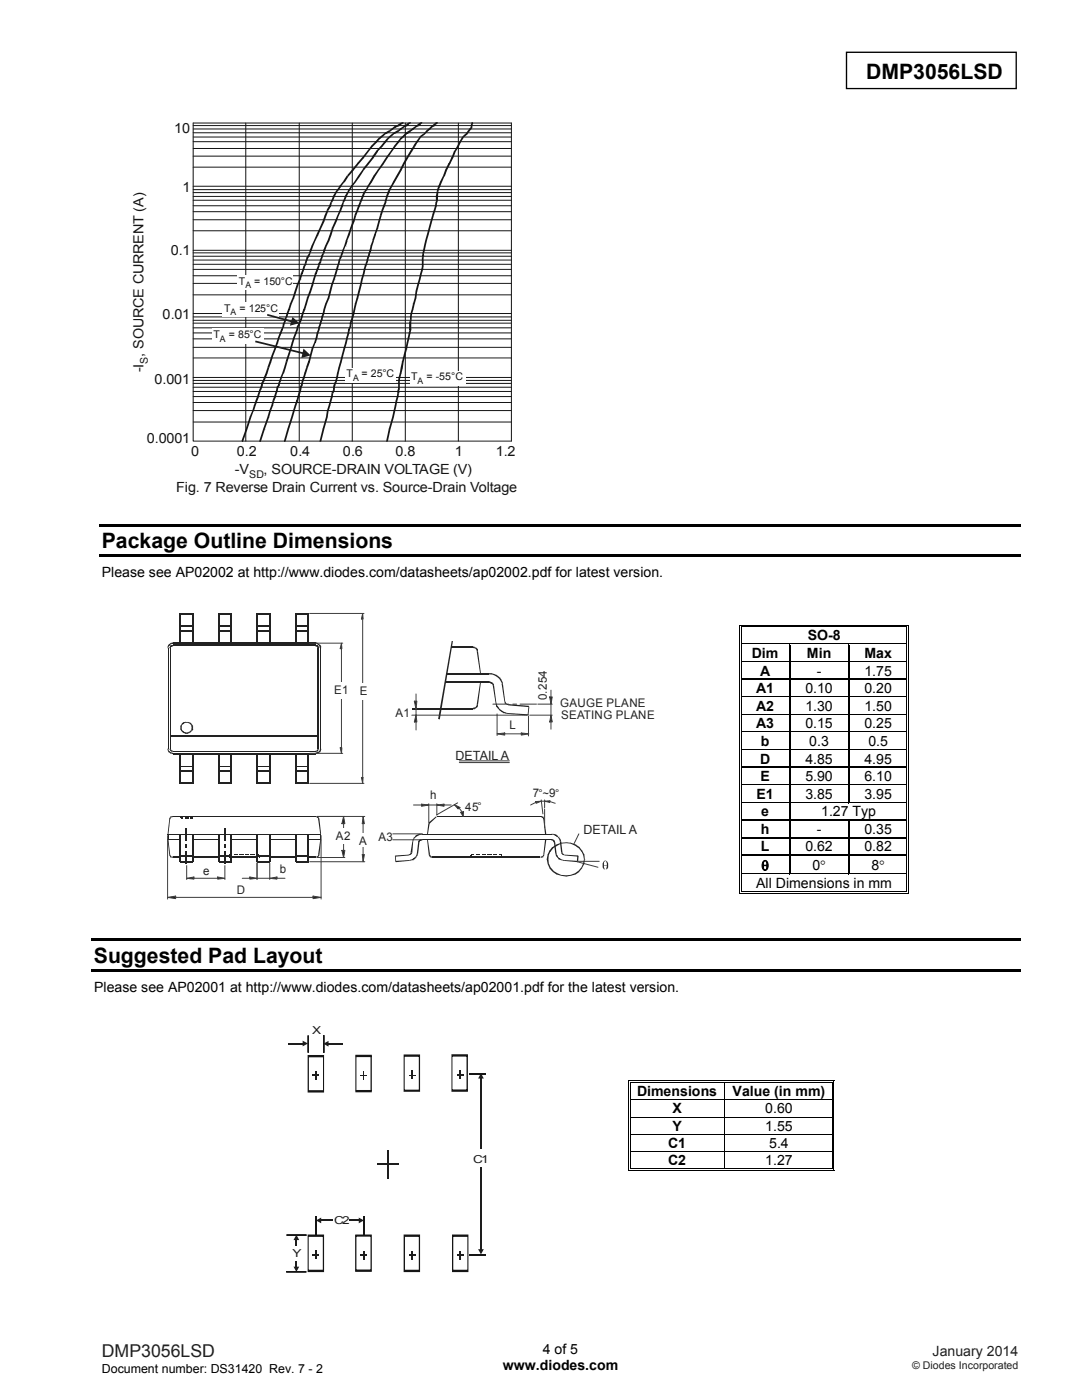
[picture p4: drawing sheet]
<svg xmlns="http://www.w3.org/2000/svg" width="216mm" height="279mm" viewBox="0 0 216 279" stroke-linecap="round" stroke-linejoin="round" font-family="sans-serif">
<defs><g id="words">
<g font-size="4.2">
<text x="172.8" y="15.8">DMP3056LSD</text>
<text x="20.3" y="109.4">Package Outline Dimensions</text>
<text x="18.7" y="192.1">Suggested Pad Layout</text>
</g>
<text font-size="3.5" fill="#231f20" x="20.3" y="270.9">DMP3056LSD</text>
<g font-size="2.8" fill="#131516">
<text x="34.7" y="26.5">10</text>
<text x="36.4" y="38.3">1</text>
<text x="34.1" y="50.9">0.1</text>
<text x="32.4" y="63.8">0.01</text>
<text x="28.6" y="74.3" transform="rotate(-90 28.6 74.3)">-I , SOURCE CURRENT (A)</text>
<text x="30.8" y="76.7">0.001</text>
<text x="29.3" y="88.4">0.0001</text>
<text x="38.1" y="91.1">0</text>
<text x="46.8" y="94.6">-V</text>
<text x="47.3" y="91.1">0.2</text>
<text x="52.6" y="94.6">, SOURCE-DRAIN VOLTAGE (V)</text>
<text x="57.9" y="91.1">0.4</text>
<text x="68.4" y="91.1">0.6</text>
<text x="78.9" y="91.1">0.8</text>
<text x="90.8" y="91.1">1</text>
<text x="98.9" y="91.1">1.2</text>
<text x="35.2" y="98.3">Fig. 7 Reverse Drain Current vs. Source-Drain Voltage</text>
</g>
<g font-size="2.8">
<text x="20.3" y="115.2">Please see AP02002 at http://www.diodes.com/datasheets/ap02002.pdf for latest version.</text>
<text x="150" y="131.3">Dim</text>
<text x="161" y="131.3">Min</text>
<text x="161.2" y="127.8">SO-8</text>
<text x="172.5" y="131.3">Max</text>
<text x="151.7" y="134.8">A</text>
<text x="163" y="134.8">-</text>
<text x="172.5" y="134.8">1.75</text>
<text x="150.9" y="138.3">A1</text>
<text x="150.9" y="141.8">A2</text>
<text x="160.7" y="138.3">0.10</text>
<text x="160.7" y="141.8">1.30</text>
<text x="172.5" y="138.3">0.20</text>
<text x="172.5" y="141.8">1.50</text>
<text x="150.9" y="145.4">A3</text>
<text x="151.8" y="148.9">b</text>
<text x="160.7" y="145.4">0.15</text>
<text x="161.5" y="148.9">0.3</text>
<text x="172.5" y="145.4">0.25</text>
<text x="173.3" y="148.9">0.5</text>
<text x="151.7" y="152.4">D</text>
<text x="151.7" y="155.9">E</text>
<text x="160.7" y="152.4">4.85</text>
<text x="160.7" y="155.9">5.90</text>
<text x="172.5" y="152.4">4.95</text>
<text x="172.5" y="155.9">6.10</text>
<text x="151" y="159.4">E1</text>
<text x="160.7" y="159.4">3.85</text>
<text x="172.5" y="159.4">3.95</text>
<text x="151.8" y="166.4">h</text>
<text x="151.9" y="162.9">e</text>
<text x="163" y="166.4">-</text>
<text x="163.9" y="162.9">1.27 Typ</text>
<text x="172.5" y="166.4">0.35</text>
<text x="151.8" y="169.9">L</text>
<text x="151.9" y="173.7">θ</text>
<text x="160.7" y="169.9">0.62</text>
<text x="162.1" y="173.7">0°</text>
<text x="172.5" y="169.9">0.82</text>
<text x="173.9" y="173.7">8°</text>
<text x="150.9" y="177.2">All Dimensions in mm</text>
<text x="18.8" y="197.9">Please see AP02001 at http://www.diodes.com/datasheets/ap02001.pdf for the latest version.</text>
<text x="127.1" y="218.8">Dimensions</text>
<text x="146.2" y="218.8">Value (in mm)</text>
<text x="134.2" y="222.2">X</text>
<text x="134.2" y="225.6">Y</text>
<text x="152.7" y="222.2">0.60</text>
<text x="152.7" y="225.6">1.55</text>
<text x="133.3" y="229">C1</text>
<text x="133.3" y="232.5">C2</text>
<text x="152.7" y="232.5">1.27</text>
<text x="153.5" y="229">5.4</text>
<text x="100.3" y="273.5">www.diodes.com</text>
<text x="108.3" y="270.2">4 of 5</text>
</g>
<text font-size="2.8" fill="#231f20" x="186.1" y="270.6">January 2014</text>
<g font-size="2.5" fill="#202326">
<text x="90.9" y="151.6">DETAIL A</text>
<text x="116.4" y="166.4">DETAIL A</text>
</g>
<text font-size="2.5" x="20.3" y="274">Document number: DS31420 Rev. 7 - 2</text>
<g font-size="2.4" fill="#202326">
<text x="66.7" y="138.6">E1</text>
<text x="71.8" y="138.7">E</text>
<text x="78.9" y="143.1">A1</text>
<text x="109.1" y="139.8" transform="rotate(-90 109.1 139.8)">0.254</text>
<text x="111.8" y="141">GAUGE PLANE</text>
<text x="112" y="143.6">SEATING PLANE</text>
<text x="101.6" y="145.4">L</text>
<text x="85.8" y="159.5">h</text>
<text x="92.8" y="161.8">45</text>
<text x="106.3" y="159">7</text>
<text x="67" y="167.6">A2</text>
<text x="75.5" y="167.9">A3</text>
<text x="71.7" y="168.6">A</text>
<text x="40.6" y="174.7">e</text>
<text x="47.2" y="178.3">D</text>
<text x="55.9" y="174.3">b</text>
</g>
<g font-size="2.2" fill="#1f1a17">
<text x="62.3" y="206.4">X</text>
<text x="94.4" y="232">C1</text>
<text x="66.7" y="244.3">C2</text>
<text x="58.4" y="251">Y</text>
</g>
<g font-size="2.1" fill="#131516">
<text x="47.7" y="56.8">T</text>
<text x="50.7" y="56.8">= 150°C</text>
<text x="44.7" y="62.2">T</text>
<text x="47.8" y="62.2">= 125°C</text>
<text x="42.6" y="67.5">T</text>
<text x="45.7" y="67.5">= 85°C</text>
<text x="29.5" y="72.6" transform="rotate(-90 29.5 72.6)">S</text>
<text x="69.1" y="75.3">T</text>
<text x="72.2" y="75.3">= 25°C</text>
<text x="82.1" y="75.9">T</text>
<text x="85.1" y="75.9">= -55°C</text>
<text x="49.7" y="95.5">SD</text>
</g>
<g font-size="2.1" fill="#202326">
<text x="95.3" y="161.7">°</text>
<text x="107.5" y="159">°~9°</text>
</g>
<text font-size="2.1" fill="#231f20" x="182" y="273.2">© Diodes Incorporated</text>
<g font-size="1.8" fill="#131516">
<text x="49" y="57.5">A</text>
<text x="46" y="62.9">A</text>
<text x="43.9" y="68.3">A</text>
<text x="70.5" y="76">A</text>
<text x="83.3" y="76.6">A</text>
</g>
</g></defs>
<path d="M168.9 10.4h33.9v7.3h-33.9z" fill="none" stroke="#000" stroke-width=".26"/>
<g fill="none" stroke="#131516" stroke-width=".2">
<path d="M38.5 40h63.5M38.5 39.2h63.5M38.5 38.4h63.5M38.5 37.8h63.5M38.5 33.4h63.5M38.5 31.2h63.5M38.5 29.6h63.5M38.5 28.3h63.5M38.5 27.3h63.5M38.5 26.5h63.5M38.5 25.7h63.5M38.5 25.1h63.5"/>
<path d="M38.5 37.2h63.5M38.5 24.6h63.5v63.4h-63.5zM49 24.6v63.4M59.7 24.6v63.4M70.3 24.6v63.4M80.9 24.6v63.4M91.5 24.6v63.4M38.5 58.8h63.5M38.5 56.6h63.5M38.5 55h63.5M38.5 53.8h63.5M38.5 52.7h63.5"/>
<path d="M38.5 51.9h63.5M38.5 51.1h63.5M38.5 50.5h63.5M38.5 46.1h63.5M38.5 43.9h63.5M38.5 42.2h63.5M38.5 41.1h63.5M38.5 50h63.5M38.5 79.1h63.5M38.5 78.1h63.5M38.5 77.3h63.5M38.5 76.5h63.5"/>
<path d="M38.5 75.9h63.5M38.5 71.4h63.5M38.5 69.3h63.5M38.5 67.6h63.5M38.5 66.4h63.5M38.5 65.4h63.5M38.5 64.5h63.5M38.5 63.9h63.5M38.5 63.2h63.5M38.5 75.3h63.5M38.5 62.6h63.5M38.5 84.2h63.5"/>
<path d="M38.5 81.9h63.5M38.5 80.3h63.5"/>
</g>
<g fill="#131516">
<path d="M77.1 87.9l.3 .1-.2 .2zM77.6 85.6l.3 .1-.5 2.3-.3-.1zM77.6 85.6l.1 .1zM78.3 83.2l.3 .1-.7 2.4-.3-.1zM78.4 83.2l.2 .1zM78.5 82l.3 .1-.2 1.2-.3-.1zM78.5 82h.2zM78.8 80.9l.3 .1-.3 1.1-.3-.1zM78.8 80.9l.1 .1zM78.9 80l.4 .1-.2 .9-.3-.1zM78.9 80h.2zM79.2 79.1h.3l-.2 1-.4-.1zM79.2 79.1l.2-.1 .1 .1z"/>
<path d="M79.2 79.1h.3l-.1 .2zM79.3 78.5h.3l-.1 .6h-.3zM79.4 78.5h.3zM79.3 78h.4v.5h-.4zM79.3 78h.1zM79.4 77.5l.4 .2-.2 .4-.3-.1zM79.6 77.6l.2 .1zM79.4 77.2h.4v.4h-.4zM79.4 76.9h.4v.3h-.4zM79.4 76.4h.4v.5h-.4zM79.4 76h.4v.4h-.4zM79.4 75.9l.2 .1zM79.5 75.3l.4 .1-.1 .6-.4-.1zM79.6 75.2h.3v.2l-.4-.1z"/>
<path d="M79.5 75.3l.4 .1-.2 .1zM79.8 74.4l.3 .1-.2 .9-.4-.1zM79.9 74.5h.2zM79.9 73.4l.5 .1-.3 1h-.3zM80.1 73.4l.3 .1zM80.2 72.2l.3 .1-.1 1.2-.5-.1zM80.2 72.2h.2zM80.5 70.8l.4 .1-.4 1.4-.3-.1zM80.9 69.6l.3 .1-.3 1.2-.4-.1zM81 69.6l.2 .1zM81.1 68.4l.4 .1-.3 1.2-.3-.1zM81.1 68.4h.2zM81.4 67.3l.3 .1-.2 1.1-.4-.1zM81.4 67.3l.2 .1zM81.6 66.4l.3 .1-.2 .9-.3-.1zM81.6 66.4l.2-.1 .1 .1v.1z"/>
<path d="M81.6 66.4l.3 .1-.3 .1zM81.7 65.8h.4l-.2 .7-.3-.1zM81.9 65.8h.2zM81.6 65.3h.5v.5h-.5zM81.6 64.8h.5v.5h-.5zM81.6 64.5h.5v.3h-.5zM81.6 64.2h.5v.3h-.5zM81.6 64.2h.3zM81.8 63.8h.3v.4h-.4zM82 63.8h.1zM81.8 63.2h.3v.6h-.3zM81.8 63.2h.2zM81.9 62.6l.3 .1-.1 .5h-.3zM81.9 62.6l.2-.2 .1 .3z"/>
<path d="M81.9 62.6l.3 .1h-.1zM82.1 61.7l.4 .1-.3 .9-.3-.1zM82.3 61.7l.2 .1zM82.4 60.6l.3 .1-.2 1.1-.4-.1zM82.4 60.6h.2zM82.7 59.4l.4 .1-.4 1.2-.3-.1zM82.9 59.4l.2 .1zM82.9 58.2h.3l-.1 1.3-.4-.1zM82.9 58.1l.2 .1zM83.2 56.8l.4 .1-.4 1.4-.3-.2zM83.2 56.8l.2 .1zM83.6 55.6l.3 .1-.3 1.2-.4-.1zM83.8 55.7h.1zM83.8 54.5l.4 .1-.3 1.1-.3-.1zM83.8 54.5l.2 .1zM84.1 53.7l.3 .1-.2 .8-.4-.1zM84.1 53.7l.2-.1 .1 .2z"/>
<path d="M84.1 53.7l.3 .1-.2 .1zM84.2 53.1h.3l-.1 .7-.3-.1zM84.3 53.1h.2zM84.2 52.7h.3v.4h-.3zM84.2 52.2h.3v.5h-.3zM84.2 51.8h.3v.4h-.3zM84.2 51.5h.3v.3h-.3zM84.2 51.4l.1 .1zM84.3 51l.3 .1-.1 .4-.3-.1zM84.4 51.1h.2zM84.3 50.6h.3v.5h-.3zM84.3 50.5l.1 .1zM84.4 50h.4l-.2 .6-.3-.1zM84.5 49.8l.3 .2h-.4z"/>
<path d="M84.4 49.9l.4 .1-.1 .1h-.2zM84.6 49l.3 .1-.1 .9-.4-.1zM84.8 49.1h.1zM84.9 47.9l.3 .1-.3 1.1-.3-.1zM84.9 47.9l.1 .1zM85.2 46.7l.3 .1-.3 1.2-.3-.1zM85.4 46.8h.1zM85.5 45.5l.4 .1-.4 1.2-.3-.1zM85.9 44.2l.3 .1-.3 1.3-.4-.1zM85.9 44.2h.1zM86.2 43l.4 .1-.4 1.2-.3-.1zM86.2 42.9l.2 .1zM86.6 41.9l.3 .1-.3 1.1-.4-.2zM86.7 41.9l.2 .1zM86.8 41.1h.3l-.2 .9-.3-.1zM86.9 40.9l.2 .1v.1h-.3z"/>
<path d="M86.8 41.1h.3v.1zM86.9 40.4l.3 .1-.1 .6h-.3zM86.9 40.4h.2zM87.1 40h.3l-.2 .5-.3-.1zM87.2 40h.2zM87 39.1h.4v.9h-.4zM87 39.1h.2zM87.1 38.3h.4l-.1 .8h-.4zM87.1 38.2l.2 .1zM87.2 37.8h.4l-.1 .5-.4-.1zM87.2 37.8h.2zM87.5 37.1l.3 .2-.2 .5h-.4zM87.6 37h.1l.1 .3-.3-.2z"/>
<path d="M87.5 37.1l.3 .2h-.2zM87.8 36.2l.4 .2-.4 .9-.3-.2zM87.8 36.2l.2 .1zM88.4 35.1l.3 .1-.5 1.2-.4-.2zM88.6 35.1l.2 .1zM88.8 33.9l.4 .1-.4 1.2-.4-.1zM88.8 33.9l.2 .1zM89.5 32.5l.4 .2-.7 1.3-.4-.1zM89.7 32.6l.2 .1zM90.1 31.3l.3 .2-.5 1.2-.4-.1zM90.3 31.4l.1 .1zM90.6 30.1l.4 .1-.6 1.3-.3-.1zM90.6 30.1h.2zM91.2 29.1l.3 .2-.5 .9-.3-.1zM91.4 29.2l.1 .1zM91.7 28.2l.3 .2-.5 .9-.3-.2zM91.7 28.2l.2-.1 .1 .3z"/>
<path d="M91.7 28.2l.3 .2h-.3zM92.2 27.3l.4 .1-.6 1-.3-.2zM92.3 27.2l.1 .1h-.2zM92.3 27.2l.7-.6 .2 .2-.6 .6zM93.1 26.7l.1 .1zM93.4 26l.3 .2-.5 .6-.2-.2zM93.6 26.2h.1zM93.7 25.6l.3 .2-.3 .4-.3-.2zM93.7 25.6h.3v.2z"/>
<path d="M93.7 25.6l.3 .2-.1 .1-.2-.2zM93.7 25.6l.3-.3 .3 .2-.3 .3zM94.1 25.4l.2 .1zM93.9 25.1h.4v.3h-.4zM93.9 25.1h.2zM94.1 24.5l.3 .1-.1 .5h-.4zM94.1 24.4h.2l.1 .2z"/>
<path d="M63.8 87.9l.3 .1-.2 .2zM64.4 85.6l.3 .1-.6 2.3-.3-.1zM64.4 85.6l.1 .1zM65 83.2l.4 .1-.7 2.4-.3-.1zM65.2 83.2l.2 .1zM65.2 82l.4 .1-.2 1.2-.4-.1zM65.2 82h.2zM65.6 80.9l.3 .1-.3 1.1-.4-.1zM65.7 81h.2zM65.8 80l.3 .1-.2 .9-.3-.1zM65.8 80h.2zM66.1 79.1h.3l-.3 1-.3-.1zM66.1 79.1l.1-.1 .2 .1z"/>
<path d="M66.1 79.1h.3l-.1 .2zM66.1 78.5h.4l-.1 .6h-.3zM66.1 78.4l.2 .1zM66.4 78l.3 .1-.2 .4-.4-.1zM66.6 78l.1 .1zM66.5 77.5l.3 .2-.1 .4-.3-.1zM66.7 77.6l.1 .1zM66.5 77.2h.3v.4h-.3zM66.5 77.1l.2 .1zM66.6 76.8l.3 .1-.1 .4-.3-.2zM66.7 76.9h.2zM66.7 76.3l.4 .1-.2 .5h-.3zM66.7 76.3l.2 .1zM67 75.9l.2 .2-.1 .4-.4-.2zM67.1 76l.1 .1zM67.1 75.3l.3 .1-.2 .6-.3-.1zM67.2 75.2l.2 .2-.3-.1z"/>
<path d="M67.1 75.3l.3 .1-.2 .1zM67.2 74.4l.4 .1-.2 .9-.3-.1zM67.4 74.5h.2zM67.5 73.4l.3 .1-.2 1h-.4zM67.5 73.4h.2zM67.8 72.2l.4 .1-.4 1.2-.3-.1zM68 72.2l.2 .1zM68.2 70.8l.3 .1-.3 1.4-.4-.1zM68.5 69.6l.4 .1-.4 1.2-.3-.1zM68.5 69.6h.2zM68.9 68.4l.3 .1-.3 1.2-.4-.1zM69 68.4l.2 .1zM69.1 67.3l.3 .1-.2 1.1-.3-.1zM69.1 67.3l.2 .1zM69.4 66.4l.3 .1-.3 .9-.3-.1zM69.4 66.4l.1-.1 .2 .2z"/>
<path d="M69.4 66.4l.3 .1-.3 .1zM69.4 65.8h.4l-.1 .7-.3-.1zM69.4 65.8h.2zM69.7 65.3h.3l-.2 .6-.4-.1zM69.9 65.3h.1zM69.8 64.8l.3 .1-.1 .4h-.3zM70 64.8l.1 .1zM69.8 64.5h.3v.3h-.3zM69.8 64.5h.2zM69.9 64.2h.3l-.1 .4-.3-.1zM70 64.2h.2zM70 63.8h.4l-.2 .4h-.3zM70 63.8h.2zM70.2 63.2l.3 .1-.1 .5h-.4zM70.4 63.2l.1 .1zM70.4 62.6l.3 .1-.2 .5h-.3zM70.4 62.5l.1-.1 .2 .3z"/>
<path d="M70.4 62.6l.3 .1h-.2zM70.5 61.7l.4 .1-.2 .9-.3-.1zM70.7 61.7l.2 .1zM70.8 60.6l.3 .1-.2 1.1-.4-.1zM70.8 60.6h.2zM71.1 59.4l.4 .1-.4 1.2-.3-.1zM71.3 59.4l.2 .1zM71.5 58.1l.3 .2-.3 1.2-.4-.1zM71.8 56.8l.4 .1-.4 1.4-.3-.2zM72 56.9h.2zM72.1 55.6l.3 .1-.2 1.2-.4-.1zM72.1 55.6l.1 .1zM72.4 54.5l.3 .1-.3 1.1-.3-.1zM72.6 54.6h.1zM72.6 53.7l.3 .1-.2 .8-.3-.1zM72.6 53.7l.2-.1 .1 .2z"/>
<path d="M72.6 53.7l.3 .1-.2 .1zM72.7 53.1h.4l-.2 .7-.3-.1zM72.7 53l.2 .1zM73 52.6l.3 .1-.2 .5-.4-.2zM73.1 52.7h.2zM73.1 52.2h.3l-.1 .5-.4-.1zM73.2 51.7l.3 .1-.1 .4h-.3zM73.2 51.7l.1 .1zM73.3 51.4l.3 .1-.1 .3-.3-.1zM73.4 51.5h.2zM73.4 51l.4 .1-.2 .4-.3-.1zM73.5 50.5l.4 .1-.1 .5-.4-.1zM73.5 50.5l.2 .1zM73.8 49.9l.3 .1-.2 .6-.4-.1zM73.8 49.9l.1-.1 .2 .2z"/>
<path d="M73.8 49.9l.3 .1-.1 .1h-.1zM73.9 49l.4 .1-.2 .9-.3-.1zM73.9 49l.2 .1zM74.4 47.9l.2 .2-.3 1-.4-.1zM74.4 48l.2 .1zM74.7 46.7l.3 .1-.4 1.2-.3-.1zM74.7 46.7l.2 .1zM75.1 45.5l.4 .1-.5 1.3-.3-.2zM75.3 45.6h.2zM75.5 44.2l.3 .1-.3 1.3-.4-.1zM75.5 44.2h.1zM75.8 43l.3 .1-.3 1.2-.3-.1zM75.8 42.9l.2 .1zM76.1 41.9l.4 .1-.4 1.1-.3-.2zM76.1 41.9h.2zM76.5 41l.3 .1-.3 .9-.4-.1zM76.5 41l.2-.1 .1 .2z"/>
<path d="M76.5 41l.3 .1-.2 .1zM76.7 40.4l.4 .1-.3 .6-.3-.1zM76.9 40.4l.2 .1zM76.8 40h.4l-.1 .5-.4-.1zM77.1 39.1l.3 .1-.2 .8h-.4zM77.1 39l.1 .1zM77.4 38.2l.3 .2-.3 .8-.3-.2zM77.4 38.2l.2 .1zM77.6 37.8l.3 .1-.2 .5-.3-.2zM78 37.1l.3 .2-.4 .6-.3-.1zM78 37.1l.2-.1 .1 .3z"/>
<path d="M78 37.1l.3 .2h-.3zM78.4 36.2l.4 .2-.5 .9-.3-.2zM78.4 36.2l.2 .1zM79.1 35.1l.3 .1-.6 1.2-.4-.2zM79.8 33.9l.3 .1-.7 1.2-.3-.1zM79.9 34h.2zM80.5 32.5l.3 .2-.7 1.3-.3-.1zM80.5 32.5l.1 .1zM81.1 31.3l.4 .2-.7 1.2-.3-.2zM81.1 31.3l.2 .1zM81.9 30.1l.3 .1-.7 1.3-.4-.2zM82.1 30.1l.1 .1zM82.5 29.1l.3 .2-.6 .9-.3-.1zM82.5 29l.2 .2zM83.1 28.2l.2 .2-.5 .9-.3-.3zM83.2 28.1l.2 .2-.1 .1-.2-.2z"/>
<path d="M83.1 28.2l.2 .2h-.2zM83.8 27.3l.2 .1-.7 1-.2-.2zM83.8 27.2l.1 .1zM83.8 27.2l.8-.6 .2 .2-.8 .6zM84.7 26.7l.1 .1zM85.1 26l.3 .2-.6 .6-.2-.2zM85.1 26l.5-.4 .3 .2-.5 .4zM85.6 25.6h.3v.2z"/>
<path d="M85.6 25.6l.3 .2-.2 .1-.2-.2zM85.6 25.6l.4-.5 .3 .3-.4 .4zM86 25.1l.1 .2zM86 25.1l.4-.2 .2 .3-.3 .2zM86.5 25.1l.1 .1zM86.4 24.9l.3-.3 .3 .3-.4 .3zM86.7 24.6l.1 .1zM86.7 24.6l.4-.2 .2 .2-.3 .3zM87.1 24.4h.2l.1 .2h-.1z"/>
<path d="M56.7 87.9l.3 .1-.3 .2zM57.3 85.6l.4 .1-.7 2.3-.3-.1zM57.3 85.6l.2 .1zM58.1 83.2l.3 .1-.7 2.4-.4-.1zM58.3 83.2l.1 .1zM58.4 82l.4 .1-.4 1.2-.3-.1zM58.4 82h.2zM58.8 80.9l.3 .1-.3 1.1-.4-.1zM58.8 80.9l.1 .1zM59.1 79.9l.4 .2-.4 .9-.3-.1zM59.3 80l.2 .1zM59.4 79.1h.3l-.2 1-.4-.1zM59.4 79.1l.1-.1 .2 .1z"/>
<path d="M59.4 79.1l.3 .1-.2 .1zM59.5 78.5h.4l-.2 .7-.3-.1zM59.7 78.5h.2zM59.7 78l.3 .1-.1 .4h-.4zM59.8 77.5l.3 .2-.1 .4-.3-.1zM59.9 77.1l.3 .1-.1 .5-.3-.2zM59.9 77.1l.1 .1zM60 76.8l.4 .1-.2 .4-.3-.2zM60.2 76.9h.2zM60.1 76.3l.4 .1-.1 .5h-.4zM60.2 75.9l.4 .1-.1 .4-.4-.1zM60.2 75.9l.2 .1zM60.5 75.2l.3 .2-.2 .7-.4-.2zM60.6 75.2h.1l.1 .2-.3-.2z"/>
<path d="M60.5 75.3l.3 .1-.2 .1zM60.7 74.4l.4 .1-.3 .9-.3-.1zM60.7 74.4l.2 .1zM61.1 73.4l.3 .1-.3 1.1-.4-.2zM61.1 73.3l.1 .1zM61.5 72.1l.3 .2-.4 1.2-.3-.2zM61.7 72.2l.1 .1zM61.8 70.8l.4 .1-.4 1.4-.3-.1zM62.2 69.6l.3 .1-.3 1.2-.4-.1zM62.2 69.6h.1zM62.7 68.4l.2 .1-.4 1.2-.3-.1zM62.8 68.4l.2 .1zM63 67.3l.4 .1-.4 1.1-.3-.1zM63.2 67.4h.2zM63.2 66.4l.3 .1-.1 .9-.4-.1zM63.2 66.4l.2-.1 .1 .1v.1z"/>
<path d="M63.2 66.4l.3 .1-.1 .1zM63.4 65.8h.4l-.3 .7-.3-.1zM63.6 65.8h.2zM63.5 65.3h.4l-.1 .5h-.4zM63.5 65.3h.2zM63.7 64.8l.3 .1-.1 .4h-.4zM63.7 64.8h.2zM63.8 64.5l.3 .1-.1 .3-.3-.1zM63.9 64.2h.3l-.1 .4-.3-.1zM64 64.2h.2zM64 63.8h.4l-.2 .4h-.3zM64.2 63.8h.2zM64.1 63.2h.4l-.1 .6h-.4zM64.1 63.2h.2zM64.4 62.6l.3 .1-.2 .6-.4-.1zM64.4 62.6l.1-.2 .2 .3z"/>
<path d="M64.4 62.6l.3 .1h-.2zM64.5 61.7l.4 .1-.2 .9-.3-.1zM64.5 61.7h.2zM64.9 60.6l.3 .1-.3 1.1-.4-.1zM64.9 60.6h.1zM65.4 59.4l.3 .1-.5 1.2-.3-.1zM65.6 59.4l.1 .1zM65.7 58.1l.4 .2-.4 1.2-.3-.1zM66.1 56.8l.3 .1-.3 1.4-.4-.2zM66.1 56.8l.1 .1zM66.5 55.6l.3 .1-.4 1.2-.3-.1zM66.7 55.7h.1zM66.8 54.5l.4 .1-.4 1.1-.3-.1zM67 54.6h.2zM67.1 53.7l.3 .1-.2 .8-.4-.1zM67.1 53.7l.1-.1 .2 .2z"/>
<path d="M67.1 53.7l.3 .1-.2 .1zM67.2 53l.4 .2-.2 .6-.3-.1zM67.4 53.1l.2 .1zM67.4 52.6l.4 .1-.2 .4-.4-.1zM67.5 52.2h.3v.5l-.4-.1zM67.6 51.7l.3 .1-.1 .4h-.3zM67.6 51.7l.2 .1zM67.8 51.4l.3 .1-.2 .3-.2-.1zM67.8 51.4l.1 .1zM68 51l.3 .1-.2 .5-.3-.2zM68.1 51.1h.2zM68.1 50.5l.3 .1-.1 .5-.4-.1zM68.1 50.5l.2 .1zM68.3 49.9l.3 .1-.2 .6-.3-.1zM68.3 49.9l.2-.1 .1 .2z"/>
<path d="M68.3 49.9l.3 .1-.2 .1zM68.7 49l.2 .1-.3 .9-.3-.1zM68.9 49.1h.1zM69 47.9l.4 .2-.4 1-.3-.1zM69 47.9l.2 .1zM69.4 46.7l.4 .2-.5 1.2-.3-.2zM69.6 46.8l.2 .1zM69.9 45.5l.3 .1-.4 1.3-.4-.2zM70.4 44.1l.3 .2-.5 1.3-.3-.1zM70.5 44.2l.2 .1zM70.7 43l.4 .1-.4 1.2-.3-.1zM70.7 42.9l.2 .1zM71.1 41.9l.4 .1-.4 1.1-.4-.2zM71.3 41.9l.2 .1zM71.5 41l.3 .1-.3 .9-.4-.1zM71.6 40.9h.1l.1 .2-.3-.1z"/>
<path d="M71.5 41l.3 .1-.2 .1zM71.7 40.4l.4 .1-.3 .6-.3-.1zM71.7 40.3l.2 .1zM72 39.9l.2 .1-.1 .5-.4-.2zM72.1 40h.1zM72.2 39l.4 .2-.4 .8h-.3zM72.6 38.2l.3 .2-.3 .8-.4-.2zM72.6 38.2l.1 .1zM73 37.7l.3 .2-.4 .5-.2-.2zM73.1 37.8l.2 .1zM73.3 37.1l.3 .2-.3 .6-.3-.1zM73.4 37l.2 .3-.3-.2z"/>
<path d="M73.3 37.1l.3 .2h-.3zM73.9 36.2l.3 .2-.6 .9-.3-.2zM74 36.3l.2 .1zM74.5 35.1l.4 .1-.7 1.2-.3-.2zM74.5 35.1h.2zM75.4 33.9l.2 .1-.7 1.2-.4-.1zM75.4 33.9l.1 .1zM76.3 32.5l.3 .3-1 1.2-.2-.1zM76.4 32.6l.2 .2zM77.1 31.3l.2 .3-.7 1.2-.3-.3zM77.1 31.3l.1 .1zM78 30.1l.3 .1-1 1.4-.2-.3zM78.7 29l.2 .3-.6 .9-.3-.1zM78.7 29l.1 .2zM79.4 28.2l.2 .2-.7 .9-.2-.3zM79.4 28.2h.2v.2z"/>
<path d="M79.4 28.2l.2 .2h-.2zM79.8 27.7l.2 .2-.4 .5-.2-.2zM79.8 27.6l.1 .2zM79.8 27.6l.5-.4 .2 .2-.5 .5zM81 26.4l.3 .3-.8 .7-.2-.2zM81 26.4l.2 .2zM81 26.4l.7-.4 .3 .3-.7 .5zM81.9 26.2l.1 .1zM81.7 26l.6-.4 .3 .2-.6 .4zM82.3 25.6h.3v.2z"/>
<path d="M82.3 25.6l.3 .2h-.3zM82.3 25.6l.6-.5 .2 .3-.5 .4zM82.9 25.1l.1 .2zM82.9 25.1l.3-.2 .2 .3-.3 .2zM83.3 25.1l.1 .1zM83.2 24.9l.5-.3 .2 .3-.5 .3zM83.7 24.6l.1 .1zM83.7 24.6l.3-.2 .2 .2-.4 .3zM84 24.4h.3v.2h-.1z"/>
<path d="M51.8 87.9l.3 .1-.1 .2h-.2zM52.5 85.6l.4 .1-.8 2.3-.3-.1zM52.7 85.7h.2zM53.4 83.2l.3 .1-.8 2.4-.4-.1zM53.5 83.2l.2 .1zM53.7 82l.3 .1-.3 1.2-.3-.1zM53.7 82h.2zM54.1 80.9l.4 .1-.5 1.1-.3-.1zM54.3 81h.2zM54.4 80l.3 .1-.2 .9-.4-.1zM54.4 79.9l.1 .1zM54.7 79.1l.4 .1-.4 .9-.3-.2zM54.7 79.1l.3-.1 .1 .2z"/>
<path d="M54.7 79.1l.4 .1-.3 .1zM54.9 78.5h.3l-.1 .7-.4-.1zM55.1 78.5h.1zM55.1 78l.3 .1-.2 .4h-.3zM55.1 77.5l.4 .2-.1 .4-.3-.1zM55.2 77.1l.4 .1-.1 .5-.4-.2zM55.2 77.1l.2 .1zM55.5 76.8l.3 .1-.2 .4-.3-.2zM55.6 76.9h.2zM55.6 76.3l.3 .1-.1 .5h-.3zM55.7 75.9l.4 .1-.2 .4-.3-.1zM55.7 75.9l.2 .1zM56 75.2l.2 .2-.1 .7-.4-.2zM56.1 75.2l.1 .2-.2-.2z"/>
<path d="M56 75.2l.2 .2-.1 .1zM56.3 74.4l.3 .2-.4 .8-.2-.2zM56.5 74.5l.2 .1zM56.7 73.4l.3 .1-.3 1.1-.4-.2zM56.8 73.4l.2 .1zM57 72.2l.3 .1-.3 1.2-.3-.1zM57 72.1l.2 .1zM57.4 70.8l.4 .1-.5 1.4-.3-.2zM57.8 69.6l.4 .1-.4 1.2-.4-.1zM58 69.6l.2 .1zM58.2 68.4l.3 .1-.3 1.2-.4-.1zM58.2 68.4h.2zM58.5 67.3l.4 .1-.4 1.1-.3-.1zM58.5 67.3l.2 .1zM58.9 66.4l.3 .1-.3 .9-.4-.1zM58.9 66.3h.2l.1 .2-.3-.1z"/>
<path d="M58.9 66.4l.3 .1-.2 .1zM59.1 65.8h.4l-.3 .7-.3-.1zM59.3 65.8h.2zM59.2 65.3h.3v.5h-.4zM59.2 65.2l.2 .1zM59.5 64.7l.3 .2-.3 .4-.3-.1zM59.6 64.8l.2 .1zM59.5 64.5l.4 .1-.1 .3-.3-.1zM59.7 64.2h.3l-.1 .4-.4-.1zM59.7 64.2h.2zM60 63.7l.2 .1-.2 .5-.3-.1zM60 63.8h.2zM60 63.2h.4l-.2 .6h-.3zM60 63.2h.2zM60.2 62.6l.4 .1-.2 .6-.4-.1zM60.2 62.6l.3-.2 .1 .3z"/>
<path d="M60.2 62.6l.4 .1h-.2zM60.6 61.6l.3 .2-.3 .9-.4-.1zM60.7 61.7l.2 .1zM60.9 60.6l.3 .1-.3 1.1-.3-.1zM61.1 60.6l.1 .1zM61.2 59.4l.4 .1-.4 1.2-.3-.1zM61.2 59.4h.2zM61.7 58.1l.4 .2-.5 1.2-.4-.1zM62.2 56.8l.3 .1-.4 1.4-.4-.2zM62.3 56.9h.2zM62.5 55.6l.3 .1-.3 1.2-.3-.1zM62.5 55.6l.2 .1zM62.8 54.5l.4 .1-.4 1.1-.3-.1zM62.8 54.5l.2 .1zM63.2 53.7l.3 .1-.3 .9-.4-.2zM63.2 53.7l.2-.1 .1 .2z"/>
<path d="M63.2 53.7l.3 .1-.1 .1zM63.4 53l.4 .2-.3 .6-.3-.1zM63.6 53.1l.2 .1zM63.5 52.6l.4 .1-.1 .4-.4-.1zM63.5 52.6l.2 .1zM63.8 52.2l.3 .1-.2 .4-.4-.1zM63.9 52.2l.2 .1zM63.9 51.7l.3 .1-.1 .4h-.3zM63.9 51.7l.1 .1zM64 51.4l.4 .1-.2 .3-.3-.1zM64.2 51.5h.2zM64.1 51l.4 .1-.1 .4-.4-.1zM64.1 51l.2 .1zM64.4 50.5l.2 .2-.1 .4-.4-.1zM64.5 50.6h.2zM64.5 49.9l.4 .1-.2 .6-.3-.1zM64.5 49.9l.3-.1 .1 .2z"/>
<path d="M64.5 49.9l.4 .1-.2 .1zM64.9 49l.3 .1-.3 .9-.4-.1zM64.9 49l.1 .1zM65.4 47.9l.3 .2-.5 1-.3-.1zM65.6 48l.1 .1zM65.8 46.7l.3 .2-.4 1.2-.3-.2zM66 46.8l.1 .1zM66.2 45.5l.4 .1-.5 1.3-.3-.2zM66.2 45.5l.2 .1zM66.8 44.1l.4 .2-.6 1.3-.4-.1zM67 44.2l.2 .1zM67.3 42.9l.3 .2-.4 1.2-.4-.2zM67.3 42.9l.1 .1zM67.8 41.9l.3 .1-.5 1.1-.3-.2zM67.9 41.9l.2 .1zM68.1 41l.3 .1-.3 .9-.3-.1zM68.1 41l.2-.1 .1 .2z"/>
<path d="M68.1 41l.3 .1-.2 .1zM68.3 40.4l.3 .1-.2 .6-.3-.1zM68.3 40.3l.2 .1zM68.5 39.9l.4 .1-.3 .5-.3-.2zM68.7 40h.2zM68.9 39l.3 .2-.3 .8h-.4zM68.9 39l.1 .1zM69.4 38.2l.2 .2-.4 .8-.3-.2zM69.5 37.8l.4 .1-.3 .5-.2-.2zM69.5 37.8h.2zM70 37.1l.3 .2-.4 .6-.3-.1zM70 37.1l.3-.1 .1 .2-.1 .1z"/>
<path d="M70 37.1l.3 .2h-.3zM70.7 36.2l.3 .2-.7 .9-.3-.2zM70.9 36.3l.1 .1zM71.5 35.1l.3 .1-.8 1.2-.3-.2zM72.3 33.9l.3 .1-.8 1.2-.3-.1zM72.3 33.8l.1 .2zM73.3 32.5l.3 .3-1 1.2-.3-.2zM73.4 32.6l.2 .2zM74.3 31.3l.2 .3-.9 1.2-.3-.3zM74.4 31.4l.1 .2zM75.1 30.1l.4 .1-1 1.4-.3-.3zM75.1 30.1h.2zM76.1 29l.2 .3-.9 .9-.3-.1zM76.2 29.2l.1 .1zM76.7 28.2l.3 .2-.7 .9-.2-.3zM76.7 28.2l.1-.1 .3 .2-.1 .1z"/>
<path d="M76.7 28.2l.3 .2h-.3zM77.2 27.7l.3 .2-.5 .5-.3-.2zM77.2 27.7v-.1l.1 .2zM77.2 27.6l.5-.4 .2 .2-.5 .5zM77.7 27.2v.1zM77.7 27.2l.9-.8 .2 .3-.9 .7zM78.6 26.4l.1 .2zM78.6 26.4l.8-.4 .1 .3-.7 .5zM79.4 26.2l.2 .1zM79.4 26l.5-.4 .2 .2-.5 .4zM79.9 25.6h.3v.1l-.1 .1z"/>
<path d="M79.9 25.7v-.1l.2 .2h-.2zM79.9 25.6l.6-.5 .2 .3-.6 .4zM80.5 25.1l.1 .2zM80.5 25.1l.5-.2 .1 .3-.4 .2zM81 25.1l.2 .1zM81 24.9l.3-.3 .3 .3-.4 .3zM81.3 24.6l.1 .1zM81.3 24.6l.5-.2 .1 .2-.4 .3zM81.8 24.4l.3 .2h-.2z"/>
<path d="M48.2 87.9l.3 .1v.2zM49 85.6l.4 .1-.9 2.3-.3-.1zM49.8 83.2l.3 .1-.7 2.4-.4-.1zM49.8 83.2h.2zM50.3 82l.3 .1-.5 1.2-.3-.1zM50.5 82l.2 .1zM50.7 80.9l.3 .1-.3 1.1-.4-.1zM50.7 80.9l.1 .1zM51 79.9l.3 .2-.3 .9-.3-.1zM51 79.9l.2 .1zM51.3 79.1l.4 .1-.4 .9-.3-.2zM51.3 79.1l.2-.1 .2 .2z"/>
<path d="M51.3 79.1l.4 .1-.3 .1zM51.5 78.5h.3l-.1 .7-.4-.1zM51.7 78.5h.1zM51.7 78l.3 .1-.2 .4h-.3zM51.7 78h.1zM51.8 77.5l.4 .2-.3 .4-.2-.1zM52 77.6l.2 .1zM52 77.1l.3 .1-.1 .5-.4-.2zM52 77.1l.2 .1zM52.1 76.8l.3 .1-.1 .4-.3-.2zM52.3 76.9h.1zM52.2 76.3l.3 .1-.1 .5h-.3zM52.2 76.3l.1 .1zM52.4 75.9l.4 .2-.3 .4-.3-.2zM52.6 76l.2 .1zM52.7 75.2l.3 .2-.2 .7-.4-.2zM52.8 75.2h.2v.2l-.3-.2z"/>
<path d="M52.7 75.2l.3 .2-.2 .1zM53 74.4l.4 .2-.4 .8-.3-.2zM53.2 74.5l.2 .1zM53.4 73.4l.3 .1-.3 1.1-.4-.2zM53.4 73.3l.1 .1zM53.8 72.1l.3 .2-.4 1.2-.3-.2zM54 72.2l.1 .1zM54.2 70.8l.3 .1-.4 1.4-.3-.2zM54.7 69.6l.4 .1-.6 1.2-.3-.1zM54.7 69.6h.2zM55.1 68.4l.4 .1-.4 1.2-.4-.1zM55.3 68.4l.2 .1zM55.5 67.3l.3 .1-.3 1.1-.4-.1zM55.5 67.3l.1 .1zM55.8 66.4l.4 .1-.4 .9-.3-.1zM55.9 66.3h.2l.1 .2-.4-.1z"/>
<path d="M55.8 66.4l.4 .1-.3 .1zM56.1 65.8h.3l-.2 .7-.4-.1zM56.1 65.8h.1zM56.3 65.3h.3l-.2 .6-.3-.1zM56.5 65.3h.2zM56.4 64.8l.3 .1v.4h-.4zM56.4 64.8h.2zM56.5 64.5l.3 .1-.1 .3-.3-.1zM56.7 64.2h.3l-.2 .4-.3-.1zM56.8 64.2h.2zM56.7 63.8h.4l-.1 .4h-.3zM56.7 63.8h.2zM57 63.2l.3 .1-.2 .5h-.4zM57.2 63.2l.1 .1zM57.2 62.6l.3 .1-.2 .6-.3-.1zM57.2 62.6l.2-.2 .1 .3z"/>
<path d="M57.2 62.6l.3 .1h-.2zM57.5 61.6l.3 .2-.3 .9-.3-.1zM57.7 61.7l.1 .1zM57.8 60.6l.4 .1-.4 1.1-.3-.1zM57.8 60.6h.2zM58.4 59.4l.3 .1-.5 1.2-.4-.1zM58.5 59.4l.2 .1zM58.8 58.1l.3 .2-.4 1.2-.3-.1zM59.2 56.8l.3 .1-.4 1.4-.3-.2zM59.2 56.8l.2 .1zM59.7 55.6l.3 .1-.5 1.2-.3-.1zM59.9 55.7h.1zM60 54.5l.4 .1-.4 1.1-.3-.1zM60 54.5l.2 .1zM60.4 53.7l.3 .1-.3 .9-.4-.2zM60.4 53.7l.2-.1 .1 .2z"/>
<path d="M60.4 53.7l.3 .1-.2 .1zM60.6 53l.3 .2-.2 .6-.3-.1zM60.6 53l.1 .1zM60.8 52.6l.4 .1-.3 .5-.3-.2zM61 52.7h.2zM60.9 52.2h.3v.5l-.4-.1zM61.1 51.7l.3 .1-.2 .4h-.3zM61.1 51.7l.1 .1zM61.2 51.4l.3 .1-.1 .3-.3-.1zM61.2 51.4l.1 .1zM61.4 51l.3 .1-.2 .5-.3-.2zM61.7 50.5l.2 .2-.2 .4-.3-.1zM61.7 50.6l.2 .1zM61.8 49.9l.4 .1-.3 .6-.2-.1zM61.8 49.9l.3-.1 .1 .2z"/>
<path d="M61.8 49.9l.4 .1-.3 .1zM62.2 49l.3 .1-.3 .9-.4-.1zM62.2 49l.1 .1zM62.7 47.9l.2 .2-.4 1-.3-.1zM62.7 47.9l.1 .1zM63.2 46.7l.3 .2-.6 1.2-.2-.2zM63.4 46.8l.1 .1zM63.8 45.5l.3 .1-.6 1.3-.3-.2zM64.4 44.1l.3 .2-.6 1.3-.3-.1zM64.5 44.2l.2 .1zM64.8 42.9l.3 .2-.4 1.2-.3-.2zM64.8 42.9l.2 .1zM65.2 41.9l.4 .1-.5 1.1-.3-.2zM65.2 41.8l.2 .1zM65.7 41l.4 .1-.5 .9-.4-.2zM65.7 41l.3-.1 .1 .2z"/>
<path d="M65.7 41l.4 .1-.3 .1zM65.9 40.4l.3 .1-.1 .6-.4-.1zM66 40.3l.1 .1h-.2zM66.1 39.9l.4 .1-.3 .5-.2-.2zM66.3 40h.2zM66.5 39l.3 .2-.3 .8h-.4zM66.5 39l.2 .1zM67 38.2l.2 .2-.4 .8-.3-.2zM67 38.2l.1 .1zM67.3 37.7l.3 .2-.4 .5-.2-.2zM67.4 37.8l.2 .1zM67.8 37.1l.3 .2-.5 .6-.3-.1zM67.8 37h.2l.1 .3-.3-.2z"/>
</g>
<g fill="#fff">
<path d="M81.8 74h11v2.9h-11z"/>
<path d="M68.9 73.4h10v2.9h-10z"/>
<path d="M42.3 65.6h10.2v3h-10.2z"/>
<path d="M44.4 60.3h11.2v2.9h-11.2z"/>
<path d="M47.3 54.9h11.1v2.9h-11.1z"/>
</g>
<g fill="#131516">
<path d="M67.8 37.1l.2 .2h-.2zM68.4 36.2l.3 .2-.7 .9-.2-.2zM68.6 36.3l.2 .1zM69.2 35.1l.3 .1-.7 1.2-.4-.2zM69.3 35l.1 .1h-.2zM70.3 33.8l.2 .2-1 1.2-.2-.2zM70.4 34h.1zM71.3 32.5l.3 .3-1.1 1.2-.2-.2zM71.3 32.5l.1 .1zM72.3 31.3l.3 .3-1 1.2-.3-.3zM72.4 31.4l.2 .2zM73.3 30.1l.3 .1-1 1.4-.3-.3zM73.3 30.1h.1zM74.1 29l.3 .3-.8 .9-.3-.1zM74.1 29l.2 .2zM74.1 29l.9-.8 .2 .2-.8 .9zM75 28.1l.2 .1v.2l-.2-.2z"/>
<path d="M75 28.2l.2 .2h-.2zM75.5 27.6l.2 .3-.5 .5-.2-.2zM75.5 27.6l.5-.4 .2 .2-.5 .5zM76 27.2l.1 .1zM76 27.2l.9-.8 .2 .3-.9 .7zM76.9 26.4l.1 .2zM76.9 26.4l.8-.4 .1 .3-.7 .5zM77.7 26.2h.2l-.1 .1zM77.7 26l.6-.4 .1 .2-.5 .4zM78.3 25.6h.2l-.1 .2z"/>
<path d="M78.2 25.7l.1-.1 .1 .2h-.2zM78.3 25.6l.5-.5 .2 .3-.6 .4zM78.8 25.1l.1 .2zM78.8 25.1l.6-.2 .1 .3-.6 .3zM79.4 25.1l.2 .1zM79.4 24.9l.5-.3 .1 .3-.4 .3zM79.9 24.6v.1zM79.9 24.6l.4-.2 .2 .2-.5 .3zM80.3 24.4l.2 .1v.1z"/>
</g>
<g fill="#1f1a17">
<path d="M53.4 62.7l4.9 1.3-.1 .3-4.9-1.3z"/>
<path d="M51 68l9.6 2.3-.1 .4-9.6-2.4z"/>
</g>
<g fill="#1f1a17">
<path d="M58.4 63.2l1.3 1.3-1.9 .5 .6-1.8 1.3 1.3z" fill-rule="evenodd"/>
<path d="M60.6 69.6l1.4 1.3-1.9 .5 .5-1.8 1.4 1.3z" fill-rule="evenodd"/>
</g>
<path d="M19.8 104.6h183.9v.5h-183.9zM19.8 110.7h183.9v.5h-183.9zM18.2 187.2h185.5v.6h-185.5zM18.2 193.4h185.5v.5h-185.5z" fill="#000"/>
<g fill="#fff">
<path d="M148 125.2h32.8v3.2h-32.8z"/>
<path d="M148.5 125.2h31.9v3.2h-31.9z"/>
</g>
<path d="M147.5 124.7h.2v.5h-.2zM147.5 124.7h.5v.1h-.5zM147.9 125h.1v.2h-.1z" fill="#000"/>
<path d="M148 124.8h32.9M148 125.1h32.9" fill="none" stroke="#000" stroke-width=".2"/>
<path d="M148 125.2h32.9z" fill="#fff"/>
<path d="M180.9 124.7h.5v.1h-.5zM180.9 125h.1v.2h-.1zM181.2 124.7h.2v.5h-.2z" fill="#000"/>
<path d="M147.6 125.2v3.2M148 125.2v3.2M181 125.2v3.2M181.3 125.2v3.2" fill="none" stroke="#000" stroke-width=".2"/>
<g fill="#fff">
<path d="M148 128.7h9.4v3.3h-9.4z"/>
<path d="M148.5 128.7h8.3v3.3h-8.3z"/>
<path d="M157.7 128.7h11.5v3.3h-11.5z"/>
<path d="M158.3 128.7h10.3v3.3h-10.3z"/>
<path d="M169.5 128.7h11.3v3.3h-11.3z"/>
<path d="M170.1 128.7h10.3v3.3h-10.3z"/>
</g>
<path d="M147.5 128.4h.2v.3h-.2zM147.9 128.4h.1v.3h-.1z" fill="#000"/>
<path d="M148 128.6h9.5" fill="none" stroke="#000" stroke-width=".25"/>
<path d="M148 128.7h9.5z" fill="#fff"/>
<path d="M157.5 128.4h.2v.3h-.2z" fill="#000"/>
<path d="M157.7 128.6h11.5" fill="none" stroke="#000" stroke-width=".25"/>
<path d="M157.7 128.7h11.5z" fill="#fff"/>
<path d="M169.2 128.4h.3v.3h-.3z" fill="#000"/>
<path d="M169.5 128.6h11.4" fill="none" stroke="#000" stroke-width=".25"/>
<path d="M169.5 128.7h11.4z" fill="#fff"/>
<path d="M180.9 128.4h.1v.3h-.1zM181.2 128.4h.2v.3h-.2z" fill="#000"/>
<path d="M147.6 128.7v3.3M148 128.7v3.3M181 128.7v3.3M181.3 128.7v3.3" fill="none" stroke="#000" stroke-width=".2"/>
<path d="M157.6 128.7v3.3M169.4 128.7v3.3" fill="none" stroke="#000" stroke-width=".25"/>
<g fill="#fff">
<path d="M148 132.2h9.4v3.3h-9.4z"/>
<path d="M148.5 132.2h8.3v3.3h-8.3z"/>
<path d="M157.7 132.2h11.5v3.3h-11.5z"/>
<path d="M158.3 132.2h10.3v3.3h-10.3z"/>
<path d="M169.5 132.2h11.3v3.3h-11.3z"/>
<path d="M170.1 132.2h10.3v3.3h-10.3z"/>
</g>
<path d="M147.5 132h.2v.2h-.2zM147.9 132h.1v.2h-.1z" fill="#000"/>
<path d="M148 132.1h9.5" fill="none" stroke="#000" stroke-width=".25"/>
<path d="M148 132.2h9.5z" fill="#fff"/>
<path d="M157.5 132h.2v.2h-.2z" fill="#000"/>
<path d="M157.7 132.1h11.5" fill="none" stroke="#000" stroke-width=".25"/>
<path d="M157.7 132.2h11.5z" fill="#fff"/>
<path d="M169.2 132h.3v.2h-.3z" fill="#000"/>
<path d="M169.5 132.1h11.4" fill="none" stroke="#000" stroke-width=".25"/>
<path d="M169.5 132.2h11.4z" fill="#fff"/>
<path d="M180.9 132h.1v.2h-.1zM181.2 132h.2v.2h-.2z" fill="#000"/>
<path d="M147.6 132.2v3.3M148 132.2v3.3M181 132.2v3.3M181.3 132.2v3.3" fill="none" stroke="#000" stroke-width=".2"/>
<path d="M157.6 132.2v3.3M169.4 132.2v3.3" fill="none" stroke="#000" stroke-width=".25"/>
<g fill="#fff">
<path d="M148 135.7h9.4v3.3h-9.4z"/>
<path d="M148.5 135.7h8.3v3.3h-8.3z"/>
<path d="M157.7 135.7h11.5v3.3h-11.5z"/>
<path d="M158.3 135.7h10.3v3.3h-10.3z"/>
<path d="M169.5 135.7h11.3v3.3h-11.3z"/>
<path d="M170.1 135.7h10.3v3.3h-10.3z"/>
</g>
<path d="M147.5 135.5h.2v.2h-.2zM147.9 135.5h.1v.2h-.1z" fill="#000"/>
<path d="M148 135.6h9.5" fill="none" stroke="#000" stroke-width=".25"/>
<path d="M148 135.7h9.5z" fill="#fff"/>
<path d="M157.5 135.5h.2v.2h-.2z" fill="#000"/>
<path d="M157.7 135.6h11.5" fill="none" stroke="#000" stroke-width=".25"/>
<path d="M157.7 135.7h11.5z" fill="#fff"/>
<path d="M169.2 135.5h.3v.2h-.3z" fill="#000"/>
<path d="M169.5 135.6h11.4" fill="none" stroke="#000" stroke-width=".25"/>
<path d="M169.5 135.7h11.4z" fill="#fff"/>
<path d="M180.9 135.5h.1v.2h-.1zM181.2 135.5h.2v.2h-.2z" fill="#000"/>
<path d="M147.6 135.7v3.3M148 135.7v3.3M181 135.7v3.3M181.3 135.7v3.3" fill="none" stroke="#000" stroke-width=".2"/>
<path d="M157.6 135.7v3.3M169.4 135.7v3.3" fill="none" stroke="#000" stroke-width=".25"/>
<g fill="#fff">
<path d="M148 139.2h9.4v3.3h-9.4z"/>
<path d="M148.5 139.2h8.3v3.3h-8.3z"/>
<path d="M157.7 139.2h11.5v3.3h-11.5z"/>
<path d="M158.3 139.2h10.3v3.3h-10.3z"/>
<path d="M169.5 139.2h11.3v3.3h-11.3z"/>
<path d="M170.1 139.2h10.3v3.3h-10.3z"/>
</g>
<path d="M147.5 139h.2v.3h-.2zM147.9 139h.1v.3h-.1z" fill="#000"/>
<path d="M148 139.1h9.5" fill="none" stroke="#000" stroke-width=".25"/>
<path d="M148 139.2l9.5 .1z" fill="#fff"/>
<path d="M157.5 139h.2v.3h-.2z" fill="#000"/>
<path d="M157.7 139.1h11.5" fill="none" stroke="#000" stroke-width=".25"/>
<path d="M157.7 139.2l11.5 .1z" fill="#fff"/>
<path d="M169.2 139h.3v.3h-.3z" fill="#000"/>
<path d="M169.5 139.1h11.4" fill="none" stroke="#000" stroke-width=".25"/>
<path d="M169.5 139.2l11.4 .1z" fill="#fff"/>
<path d="M180.9 139h.1v.3h-.1zM181.2 139h.2v.3h-.2z" fill="#000"/>
<path d="M147.6 139.3v3.2M148 139.3v3.2M181 139.3v3.2M181.3 139.3v3.2" fill="none" stroke="#000" stroke-width=".2"/>
<path d="M157.6 139.3v3.2M169.4 139.3v3.2" fill="none" stroke="#000" stroke-width=".25"/>
<g fill="#fff">
<path d="M148 142.7h9.4v3.3h-9.4z"/>
<path d="M148.5 142.7h8.3v3.3h-8.3z"/>
<path d="M157.7 142.7h11.5v3.3h-11.5z"/>
<path d="M158.3 142.7h10.3v3.3h-10.3z"/>
<path d="M169.5 142.7h11.3v3.3h-11.3z"/>
<path d="M170.1 142.7h10.3v3.3h-10.3z"/>
</g>
<path d="M147.5 142.5h.2v.3h-.2zM147.9 142.5h.1v.3h-.1z" fill="#000"/>
<path d="M148 142.6h9.5" fill="none" stroke="#000" stroke-width=".25"/>
<path d="M148 142.7l9.5 .1z" fill="#fff"/>
<path d="M157.5 142.5h.2v.3h-.2z" fill="#000"/>
<path d="M157.7 142.6h11.5" fill="none" stroke="#000" stroke-width=".25"/>
<path d="M157.7 142.7l11.5 .1z" fill="#fff"/>
<path d="M169.2 142.5h.3v.3h-.3z" fill="#000"/>
<path d="M169.5 142.6h11.4" fill="none" stroke="#000" stroke-width=".25"/>
<path d="M169.5 142.7l11.4 .1z" fill="#fff"/>
<path d="M180.9 142.5h.1v.3h-.1zM181.2 142.5h.2v.3h-.2z" fill="#000"/>
<path d="M147.6 142.8v3.2M148 142.8v3.2M181 142.8v3.2M181.3 142.8v3.2" fill="none" stroke="#000" stroke-width=".2"/>
<path d="M157.6 142.8v3.2M169.4 142.8v3.2" fill="none" stroke="#000" stroke-width=".25"/>
<g fill="#fff">
<path d="M148 146.3h9.4v3.2h-9.4z"/>
<path d="M148.5 146.3h8.3v3.2h-8.3z"/>
<path d="M157.7 146.3h11.5v3.2h-11.5z"/>
<path d="M158.3 146.3h10.3v3.2h-10.3z"/>
<path d="M169.5 146.3h11.3v3.2h-11.3z"/>
<path d="M170.1 146.3h10.3v3.2h-10.3z"/>
</g>
<path d="M147.5 146h.2v.3h-.2zM147.9 146h.1v.3h-.1z" fill="#000"/>
<path d="M148 146.1h9.5" fill="none" stroke="#000" stroke-width=".25"/>
<path d="M148 146.2l9.5 .1z" fill="#fff"/>
<path d="M157.5 146h.2v.3h-.2z" fill="#000"/>
<path d="M157.7 146.1h11.5" fill="none" stroke="#000" stroke-width=".25"/>
<path d="M157.7 146.2l11.5 .1z" fill="#fff"/>
<path d="M169.2 146h.3v.3h-.3z" fill="#000"/>
<path d="M169.5 146.1h11.4" fill="none" stroke="#000" stroke-width=".25"/>
<path d="M169.5 146.2l11.4 .1z" fill="#fff"/>
<path d="M180.9 146h.1v.3h-.1zM181.2 146h.2v.3h-.2z" fill="#000"/>
<path d="M147.6 146.3v3.2M148 146.3v3.2M181 146.3v3.2M181.3 146.3v3.2" fill="none" stroke="#000" stroke-width=".2"/>
<path d="M157.6 146.3v3.2M169.4 146.3v3.2" fill="none" stroke="#000" stroke-width=".25"/>
<g fill="#fff">
<path d="M148 149.8h9.4v3.2h-9.4z"/>
<path d="M148.5 149.8h8.3v3.2h-8.3z"/>
<path d="M157.7 149.8h11.5v3.2h-11.5z"/>
<path d="M158.3 149.8h10.3v3.2h-10.3z"/>
<path d="M169.5 149.8h11.3v3.2h-11.3z"/>
<path d="M170.1 149.8h10.3v3.2h-10.3z"/>
</g>
<path d="M147.5 149.5h.2v.3h-.2zM147.9 149.5h.1v.3h-.1z" fill="#000"/>
<path d="M148 149.6h9.5" fill="none" stroke="#000" stroke-width=".25"/>
<path d="M148 149.8h9.5z" fill="#fff"/>
<path d="M157.5 149.5h.2v.3h-.2z" fill="#000"/>
<path d="M157.7 149.6h11.5" fill="none" stroke="#000" stroke-width=".25"/>
<path d="M157.7 149.8h11.5z" fill="#fff"/>
<path d="M169.2 149.5h.3v.3h-.3z" fill="#000"/>
<path d="M169.5 149.6h11.4" fill="none" stroke="#000" stroke-width=".25"/>
<path d="M169.5 149.8h11.4z" fill="#fff"/>
<path d="M180.9 149.5h.1v.3h-.1zM181.2 149.5h.2v.3h-.2z" fill="#000"/>
<path d="M147.6 149.8v3.2M148 149.8v3.2M181 149.8v3.2M181.3 149.8v3.2" fill="none" stroke="#000" stroke-width=".2"/>
<path d="M157.6 149.8v3.2M169.4 149.8v3.2" fill="none" stroke="#000" stroke-width=".25"/>
<g fill="#fff">
<path d="M148 153.3h9.4v3.2h-9.4z"/>
<path d="M148.5 153.3h8.3v3.2h-8.3z"/>
<path d="M157.7 153.3h11.5v3.2h-11.5z"/>
<path d="M158.3 153.3h10.3v3.2h-10.3z"/>
<path d="M169.5 153.3h11.3v3.2h-11.3z"/>
<path d="M170.1 153.3h10.3v3.2h-10.3z"/>
</g>
<path d="M147.5 153h.2v.3h-.2zM147.9 153h.1v.3h-.1z" fill="#000"/>
<path d="M148 153.1h9.5" fill="none" stroke="#000" stroke-width=".25"/>
<path d="M148 153.3h9.5z" fill="#fff"/>
<path d="M157.5 153h.2v.3h-.2z" fill="#000"/>
<path d="M157.7 153.1h11.5" fill="none" stroke="#000" stroke-width=".25"/>
<path d="M157.7 153.3h11.5z" fill="#fff"/>
<path d="M169.2 153h.3v.3h-.3z" fill="#000"/>
<path d="M169.5 153.1h11.4" fill="none" stroke="#000" stroke-width=".25"/>
<path d="M169.5 153.3h11.4z" fill="#fff"/>
<path d="M180.9 153h.1v.3h-.1zM181.2 153h.2v.3h-.2z" fill="#000"/>
<path d="M147.6 153.3v3.2M148 153.3v3.2M181 153.3v3.2M181.3 153.3v3.2" fill="none" stroke="#000" stroke-width=".2"/>
<path d="M157.6 153.3v3.2M169.4 153.3v3.2" fill="none" stroke="#000" stroke-width=".25"/>
<g fill="#fff">
<path d="M148 156.8h9.4v3.2h-9.4z"/>
<path d="M148.5 156.8h8.3v3.2h-8.3z"/>
<path d="M157.7 156.8h11.5v3.2h-11.5z"/>
<path d="M158.3 156.8h10.3v3.2h-10.3z"/>
<path d="M169.5 156.8h11.3v3.2h-11.3z"/>
<path d="M170.1 156.8h10.3v3.2h-10.3z"/>
</g>
<path d="M147.5 156.5h.2v.3h-.2zM147.9 156.5h.1v.3h-.1z" fill="#000"/>
<path d="M148 156.7h9.5" fill="none" stroke="#000" stroke-width=".25"/>
<path d="M148 156.8h9.5z" fill="#fff"/>
<path d="M157.5 156.5h.2v.3h-.2z" fill="#000"/>
<path d="M157.7 156.7h11.5" fill="none" stroke="#000" stroke-width=".25"/>
<path d="M157.7 156.8h11.5z" fill="#fff"/>
<path d="M169.2 156.5h.3v.3h-.3z" fill="#000"/>
<path d="M169.5 156.7h11.4" fill="none" stroke="#000" stroke-width=".25"/>
<path d="M169.5 156.8h11.4z" fill="#fff"/>
<path d="M180.9 156.5h.1v.3h-.1zM181.2 156.5h.2v.3h-.2z" fill="#000"/>
<path d="M147.6 156.8v3.2M148 156.8v3.2M181 156.8v3.2M181.3 156.8v3.2" fill="none" stroke="#000" stroke-width=".2"/>
<path d="M157.6 156.8v3.2M169.4 156.8v3.2" fill="none" stroke="#000" stroke-width=".25"/>
<g fill="#fff">
<path d="M148 160.3h9.4v3.3h-9.4z"/>
<path d="M148.5 160.3h8.3v3.3h-8.3z"/>
<path d="M157.7 160.3h23.1v3.3h-23.1z"/>
<path d="M158.3 160.3h22.1v3.3h-22.1z"/>
</g>
<path d="M147.5 160h.2v.3h-.2zM147.9 160h.1v.3h-.1z" fill="#000"/>
<path d="M148 160.2h9.5" fill="none" stroke="#000" stroke-width=".25"/>
<path d="M148 160.3h9.5z" fill="#fff"/>
<path d="M157.5 160h.2v.3h-.2z" fill="#000"/>
<path d="M157.7 160.2h11.5" fill="none" stroke="#000" stroke-width=".25"/>
<path d="M157.7 160.3h11.8z" fill="#fff"/>
<path d="M169.2 160.2h11.7" fill="none" stroke="#000" stroke-width=".25"/>
<path d="M169.5 160.3h11.4z" fill="#fff"/>
<g fill="#000">
<path d="M147.5 163.6h.2v.2h-.2zM147.5 167h.2v.3h-.2zM147.5 170.6h.2v.2h-.2zM147.9 163.6h.1v.2h-.1zM147.9 167h.1v.3h-.1zM147.9 170.6h.1v.2h-.1zM157.5 163.6h.2v.2h-.2zM157.5 167h.2v.3h-.2zM157.5 170.6h.2v.2h-.2zM169.2 163.6h.3v.2h-.3zM169.2 167h.3v.3h-.3zM169.2 170.6h.3v.2h-.3z"/>
<path d="M180.9 160h.1v.3h-.1zM180.9 163.6h.1v.2h-.1zM180.9 167h.1v.3h-.1zM180.9 170.6h.1v.2h-.1zM181.2 160h.2v.3h-.2zM181.2 163.6h.2v.2h-.2zM181.2 167h.2v.3h-.2zM181.2 170.6h.2v.2h-.2z"/>
</g>
<g fill="none" stroke="#000" stroke-width=".2">
<path d="M147.6 160.3v3.3M147.6 163.8v3.2M147.6 167.3v3.3M147.6 170.8v3.5M148 160.3v3.3M148 163.8v3.2M148 167.3v3.3M148 170.8v3.5M181 160.3v3.3M181 163.8v3.2M181 167.3v3.3M181 170.8v3.5"/>
<path d="M181.3 160.3v3.3M181.3 163.8v3.2M181.3 167.3v3.3M181.3 170.8v3.5"/>
</g>
<g fill="none" stroke="#000" stroke-width=".25">
<path d="M148 163.7h9.5M148 167.2h9.5M148 170.7h9.5M157.6 160.3v3.3M157.6 163.8v3.2M157.6 167.3v3.3M157.6 170.8v3.5M157.7 163.7h11.5M157.7 167.2h11.5M157.7 170.7h11.5M169.4 163.8v3.2M169.4 167.3v3.3"/>
<path d="M169.4 170.8v3.5M169.5 163.7h11.4M169.5 167.2h11.4M169.5 170.7h11.4"/>
</g>
<g fill="#fff">
<path d="M148 174.6h32.8v3.2h-32.8z"/>
<path d="M148.5 174.6h31.9v3.2h-31.9z"/>
</g>
<path d="M147.5 174.3h.2v.3h-.2zM147.9 174.3h.1v.3h-.1z" fill="#000"/>
<path d="M148 174.4h9.5" fill="none" stroke="#000" stroke-width=".25"/>
<path d="M148 174.5l9.7 .1z" fill="#fff"/>
<path d="M157.5 174.4h11.7" fill="none" stroke="#000" stroke-width=".25"/>
<path d="M157.7 174.5l11.8 .1z" fill="#fff"/>
<path d="M169.2 174.4h11.7" fill="none" stroke="#000" stroke-width=".25"/>
<path d="M169.5 174.5l11.4 .1z" fill="#fff"/>
<path d="M147.5 178.2h.5v.1h-.5zM147.9 177.8h.1v.2h-.1zM180.9 174.3h.1v.3h-.1zM180.9 178.2h.5v.1h-.5zM180.9 177.8h.1v.2h-.1zM181.2 174.3h.2v.3h-.2zM181.2 177.8h.2v.5h-.2z" fill="#000"/>
<path d="M147.6 174.6v3.7M148 174.6v3.2M148 178.2h32.9M148 177.9h32.9M181 174.6v3.2M181.3 174.6v3.2" fill="none" stroke="#000" stroke-width=".2"/>
<g fill="#fff">
<path d="M125.9 216.2h18.6v3.2h-18.6z"/>
<path d="M126.3 216.2h17.6v3.2h-17.6z"/>
</g>
<path d="M125.3 215.6h.2v.6h-.2zM125.3 215.6h.6v.2h-.6zM125.7 216h.2v.2h-.2z" fill="#000"/>
<path d="M125.9 215.7h18.7M125.9 216.1h18.7" fill="none" stroke="#000" stroke-width=".2"/>
<path d="M125.9 216.2h18.7z" fill="#fff"/>
<path d="M144.6 216.2h.1zM144.6 215.6h.5v.2h-.5zM144.6 216h.5v.2h-.5zM166 215.6h.5v.2h-.5zM166 216h.2v.2h-.2zM166.3 215.6h.2v.6h-.2z" fill="#000"/>
<path d="M125.4 216.2v3.2M125.8 216.2v3.2M144.7 216.2v3.2M145.1 215.7h20.9M145.1 216.1h20.9M166.1 216.2v3.2M166.4 216.2v3.2" fill="none" stroke="#000" stroke-width=".2"/>
<g fill="#fff">
<path d="M125.9 219.6h18.6v3.2h-18.6z"/>
<path d="M126.3 219.6h17.6v3.2h-17.6z"/>
<path d="M144.7 219.6h21.3v3.2h-21.3z"/>
<path d="M145.4 219.6h20.1v3.2h-20.1z"/>
</g>
<path d="M125.3 219.4h.2v.2h-.2zM125.7 219.4h.2v.2h-.2zM166 219.4h.2v.2h-.2zM166.3 219.4h.2v.2h-.2z" fill="#000"/>
<path d="M125.4 219.6v3.2M125.8 219.6v3.2M125.9 219.5h40.1M144.7 219.6v3.2M166.1 219.6v3.2M166.4 219.6v3.2" fill="none" stroke="#000" stroke-width=".2"/>
<g fill="#fff">
<path d="M125.9 223h18.6v3.3h-18.6z"/>
<path d="M126.3 223h17.6v3.3h-17.6z"/>
<path d="M144.7 223h21.3v3.3h-21.3z"/>
<path d="M145.4 223h20.1v3.3h-20.1z"/>
</g>
<path d="M125.3 222.8h.2v.2h-.2zM125.7 222.8h.2v.2h-.2zM166 222.8h.2v.2h-.2zM166.3 222.8h.2v.2h-.2z" fill="#000"/>
<path d="M125.4 223v3.3M125.8 223v3.3M125.9 222.9h40.1M144.7 223v3.3M166.1 223v3.3M166.4 223v3.3" fill="none" stroke="#000" stroke-width=".2"/>
<g fill="#fff">
<path d="M125.9 226.4h18.6v3.3h-18.6z"/>
<path d="M126.3 226.4h17.6v3.3h-17.6z"/>
<path d="M144.7 226.4h21.3v3.3h-21.3z"/>
<path d="M145.4 226.4h20.1v3.3h-20.1z"/>
</g>
<path d="M125.3 226.3h.2v.1h-.2zM125.7 226.3h.2v.1h-.2zM166 226.3h.2v.1h-.2zM166.3 226.3h.2v.1h-.2z" fill="#000"/>
<path d="M125.4 226.4v3.3M125.8 226.4v3.3M125.9 226.4h40.1M144.7 226.4v3.3M166.1 226.4v3.3M166.4 226.4v3.3" fill="none" stroke="#000" stroke-width=".2"/>
<g fill="#fff">
<path d="M125.9 229.9h18.6v3.2h-18.6z"/>
<path d="M126.3 229.9h17.6v3.2h-17.6z"/>
<path d="M144.7 229.9h21.3v3.2h-21.3z"/>
<path d="M145.4 229.9h20.1v3.2h-20.1z"/>
</g>
<path d="M125.3 229.7h.2v.2h-.2zM125.3 233.5h.6v.1h-.6zM125.7 229.7h.2v.2h-.2zM125.7 233.1h.2v.2h-.2zM144.6 233.1h.5v.2h-.5zM166 229.7h.2v.2h-.2zM166 233.5h.5v.1h-.5zM166 233.1h.2v.2h-.2zM166.3 229.7h.2v.2h-.2zM166.3 233.1h.2v.5h-.2z" fill="#000"/>
<path d="M125.4 229.9v3.7M125.8 229.9v3.2M125.9 229.8h40.1M125.9 233.6h40.1M125.9 233.2h18.7M144.7 229.9v3.2M145.1 233.2h20.9M166.1 229.9v3.2M166.4 229.9v3.2" fill="none" stroke="#000" stroke-width=".2"/>
<g fill="#131516">
<path d="M61.5 217.6h3.1v.4h-3.1zM64.6 217.8l.1 .2zM64.5 210.8h.2v7h-.2zM64.6 210.5l.1 .3zM61.5 210.5h3.1v.5h-3.1zM61.4 210.5l.1 .3zM61.4 210.8h.2v7h-.2zM61.4 217.8l.1 .2z"/>
<path d="M61.5 253.4h3.1v.5h-3.1zM64.6 253.7l.1 .2zM64.4 246.6h.3v7.1h-.3zM64.6 246.4l.1 .2zM61.5 246.4h3.1v.4h-3.1zM61.4 246.4l.1 .2zM61.4 246.6h.2v7.1h-.2zM61.4 253.7l.1 .2z"/>
<path d="M71 253.4h3v.4h-3zM74 253.6h.2v.2h-.2zM73.9 246.6h.3v7h-.3zM74 246.4h.2v.2h-.2zM71 246.4h3v.4h-3zM70.9 246.4h.1v.2h-.1zM70.9 246.6h.2v7h-.2zM70.9 253.6h.1v.2h-.1z"/>
<path d="M80.6 253.4h3.1v.5h-3.1zM83.7 253.7l.1 .2zM83.6 246.6h.2v7.1h-.2zM83.7 246.4l.1 .2zM80.6 246.4h3.1v.4h-3.1zM80.5 246.4l.1 .2zM80.5 246.6h.3v7.1h-.3zM80.5 253.7l.1 .2z"/>
<path d="M90.3 253.4h3.1v.5h-3.1zM93.4 253.7l.1 .2zM93.3 246.6h.2v7.1h-.2zM93.4 246.4l.1 .2zM90.3 246.4h3.1v.4h-3.1zM90.2 246.4l.1 .2zM90.2 246.6h.2v7.1h-.2zM90.2 253.7l.1 .2z"/>
<path d="M71 217.5h3.1v.5h-3.1zM74.1 217.7l.1 .3zM73.9 210.7h.3v7h-.3zM74.1 210.5l.1 .2zM71 210.5h3.1v.5h-3.1zM70.9 210.5l.1 .2zM70.9 210.7h.2v7h-.2zM70.9 217.7l.1 .3z"/>
<path d="M80.6 217.5h3.1v.4h-3.1zM83.7 217.7l.1 .2zM83.6 210.7h.2v7h-.2zM83.7 210.4l.1 .3zM80.6 210.4h3.1v.5h-3.1zM80.5 210.4l.1 .3zM80.5 210.7h.3v7h-.3zM80.5 217.7l.1 .2z"/>
<path d="M90.2 217.4h3.1v.5h-3.1zM93.3 217.7l.1 .2zM93.1 210.7h.3v7h-.3zM93.3 210.4l.1 .3zM90.2 210.4h3.1v.5h-3.1zM90.1 210.4l.1 .3zM90.1 210.7h.2v7h-.2zM90.1 217.7l.1 .2z"/>
<path d="M96.5 231.6h.6v.1h-.6zM97 231.5h.2v.1h-.2zM97 231.5h.2zM97 231.5h.2v.1h-.2zM96.5 231.6h.6v.1h-.6zM96.5 231.6v.1z"/>
<path d="M57.2 246.4h4v.2h-4zM61.2 246.4v.2zM57.2 246.4h4v.2h-4zM57.2 246.4v.2z"/>
<path d="M57.1 253.7h4v.2h-4zM61.1 253.7v.2zM57.1 253.7h4v.2h-4zM57.1 253.7v.2z"/>
<path d="M64.5 206.6h.2v3.5h-.2zM64.5 210.1h.2zM64.5 206.6h.2v3.5h-.2zM64.5 206.6h.2z"/>
<path d="M61.4 206.7h.2v3.4h-.2zM61.4 210.1h.2zM61.4 206.7h.2v3.4h-.2zM61.4 206.7h.2z"/>
</g>
<path d="M57.5 208.3h3" fill="none" stroke="#1f1a17" stroke-width=".21"/>
<path d="M60.4 207.7l1 .6-1 .5v-1.1l1 .6z" fill-rule="evenodd" fill="#1f1a17"/>
<path d="M65.5 208.3h2.9" fill="none" stroke="#1f1a17" stroke-width=".25"/>
<g fill="#1f1a17">
<path d="M64.5 208.3l1.1-.6v1.2z" fill-rule="evenodd"/>
<path d="M63.1 243.6l1-.6v1.1l-1-.5 1-.6z" fill-rule="evenodd"/>
</g>
<path d="M64 243.5h7.7" fill="none" stroke="#1f1a17" stroke-width=".25"/>
<g fill="#1f1a17">
<path d="M71.6 243l1 .6-1 .5v-1.1l1 .6z" fill-rule="evenodd"/>
<path d="M58.6 252.8h1.1l-.6 1z" fill-rule="evenodd"/>
</g>
<path d="M59.1 247.4v5.5" fill="none" stroke="#1f1a17" stroke-width=".21"/>
<g fill="#1f1a17">
<path d="M59.1 246.4l.6 1.1h-1.1z" fill-rule="evenodd"/>
<path d="M95.4 249.3h1.1l-.5 1z" fill-rule="evenodd"/>
</g>
<path d="M96 215.2v34.1" fill="none" stroke="#1f1a17" stroke-width=".21"/>
<path d="M96 214.2l.5 1h-1.1z" fill-rule="evenodd" fill="#1f1a17"/>
<g fill="#fff">
<path d="M93.6 229.4h4.9v3.5h-4.9z"/>
<path d="M66.5 241.7h3.1v4h-3.1z"/>
<path d="M57.4 248.7h3.7v2.8h-3.7z"/>
</g>
<path d="M75.2 232.3h4.3M77.4 229.4v5.8" fill="none" stroke="#1f1a17" stroke-width=".21"/>
<path d="M72.6 242.7v3.7" fill="none" stroke="#131516" stroke-width=".25"/>
<path d="M63.1 242.7v3.7" fill="none" stroke="#131516" stroke-width=".21"/>
<path d="M93.7 214.3h3.3M93.7 250.4h3.3" fill="none" stroke="#131516" stroke-width=".28"/>
<g fill="#1f1a17">
<path d="M62.4 214.5h1.3v.2h-1.3z"/>
<path d="M62.9 213.8h.3v1.6h-.3z"/>
<path d="M62.4 250.3h1.3v.2h-1.3z"/>
<path d="M62.9 249.6h.3v1.6h-.3z"/>
<path d="M71.9 250.3h1.3v.2h-1.3z"/>
<path d="M72.4 249.7h.3v1.6h-.3z"/>
<path d="M81.6 250.4h1.3v.2h-1.3z"/>
<path d="M82.2 249.7h.2v1.6h-.2z"/>
<path d="M91.3 250.4h1.2v.2h-1.2z"/>
<path d="M91.7 249.7h.2v1.6h-.2z"/>
<path d="M71.9 214.5h1.3v.2h-1.3z"/>
<path d="M72.4 213.8h.2v1.6h-.2z"/>
<path d="M81.6 214.5h1.2v.2h-1.2z"/>
<path d="M82.1 213.7h.2v1.6h-.2z"/>
<path d="M91.2 214.4h1.2v.3h-1.2z"/>
<path d="M91.7 213.7h.2v1.6h-.2z"/>
</g>
<path d="M34.5 128.4h28.4" fill="none" stroke="#202326" stroke-width=".34"/>
<path d="M34.5 128.8h28.4M34 146.8h29.5M34.5 150.4h28.4" fill="none" stroke="#202326" stroke-width=".25"/>
<path d="M34.5 149.9h28.4" fill="none" stroke="#202326" stroke-width=".2"/>
<g fill="#202326">
<path d="M33.9 149.4l.1 .1-.1 .1zM33.9 149.6l.1-.1zM33.9 149.6l.1-.1 .1 .2-.1 .1zM34.1 149.6l.2 .2-.2 .1-.1-.1zM34.2 149.8l-.1 .2zM34.3 149.8h.2l-.4 .2zM34.3 150l.1-.1zM34.4 149.8h.1v.2h-.1z" fill-rule="evenodd"/>
<path d="M33.4 149.4h.2l-.2 .3zM33.5 149.6l-.1 .1zM33.4 149.7l.2-.1 .1 .2-.2 .1zM33.5 150l.2-.2 .3 .2-.3 .2zM33.8 150.1l-.1 .1zM33.9 150l.1 .1v.2l-.2-.1zM34 150.1l.3 .1-.1 .2-.2-.1zM34.2 150.4l.1-.1zM34.3 150.2l.2 .1v.2l-.2-.1z" fill-rule="evenodd"/>
</g>
<path d="M33.5 129.4v20M64 129.4v20M34.5 162.9h28.5" fill="none" stroke="#202326" stroke-width=".2"/>
<g fill="none" stroke="#202326" stroke-width=".25">
<path d="M36 122.5h2.4M38.5 122.4v6M43.6 122.4v6M43.7 122.5h2.4M51.3 122.5h2.5M51.3 122.4v6M59 122.5h2.5M61.5 122.4v6M38.5 150.3v6M43.6 150.3v6M43.7 156.3h2.4M51.3 156.3h2.5"/>
<path d="M51.3 150.3v6M59 156.3h2.5M61.5 150.3v6"/>
</g>
<path d="M36 122.4v6M46.1 122.4v6M53.8 122.4v6M59 122.4v6M36 150.3v6M46.1 150.3v6M53.8 150.3v6M59 150.3v6" fill="none" stroke="#202326" stroke-width=".34"/>
<g fill="#202326">
<path d="M36.1 163.1h.3v.3h-.3z"/>
<path d="M36.9 163.1h.7v.3h-.7z"/>
<path d="M38 163.1h.4v.3h-.4z"/>
</g>
<path d="M33.4 167.6h2.6M33.4 166.5h30.7M38.4 167.6h5.3M46.1 167.6h5.2M53.8 167.6h5.2M61.5 167.6h2.6" fill="none" stroke="#202326" stroke-width=".2"/>
<path d="M34.5 171h1.5v.2h-1.5z" fill="#202326"/>
<path d="M38.4 171.1h5.3M46.1 171.1h5.2M53.8 171.1h5.2" fill="none" stroke="#202326" stroke-width=".25"/>
<path d="M61.5 171h1.5v.2h-1.5z" fill="#202326"/>
<path d="M63 171h.1l-.1 .2zM63.1 171l.2-.1 .1 .2zM63.3 171l.1 .1zM63.2 171l.2-.2 .1 .2-.1 .1zM63.5 170.9v.1zM63.5 170.7l.1 .1v.2l-.2-.1zM63.5 170.8h.1zM63.5 170.6h.2l-.1 .2z" fill-rule="evenodd" fill="#202326"/>
<path d="M36 171.9h2.4M38.5 166.4v5.6M43.6 166.4v5.6M43.7 171.9h2.4M51.3 171.9h2.5M51.3 166.4v5.6M59 171.9h2.5M59 166.4v5.6M61.5 166.4v5.6" fill="none" stroke="#202326" stroke-width=".25"/>
<path d="M36 166.4v5.6M46.1 166.4v5.6M53.8 166.4v5.6" fill="none" stroke="#202326" stroke-width=".34"/>
<g fill="#202326">
<path d="M63.9 166.4h.2v1.2h-.2z"/>
<path d="M33.4 166.4h.2v1.2h-.2z"/>
</g>
<g fill="#202326">
<path d="M33.8 163.4h.2l-.4 3.1-.2-.1z" fill-rule="evenodd"/>
<path d="M34.3 162.9l.2 .1-.2 .1zM34.1 162.9l.3 .2zM34 162.9l.1 .1zM34 162.9l.2 .2-.2 .2zM34 163l.1 .2-.1 .2zM33.8 163.3h.2zM33.8 163.3h.2v.2z" fill-rule="evenodd"/>
<path d="M33.4 167.6h.2l.4 3h-.2z" fill-rule="evenodd"/>
<path d="M33.8 170.6h.2v.1l-.2 .1zM33.8 170.8h.2zM33.9 170.8h.2l-.1 .2zM34 170.9v.1zM34 170.8l.2 .2-.2 .1zM34.1 171l-.1 .1zM34.2 171h.2l-.3 .1zM34.3 171h.2v.2z" fill-rule="evenodd"/>
<path d="M63.5 163.4h.2l.4 3-.2 .1z" fill-rule="evenodd"/>
<path d="M63.5 163.4l.1-.2 .1 .2-.2 .1zM63.5 163.3l.1-.1zM63.4 163.2h.2l-.1 .2zM63.5 163l.1 .1zM63.2 163.1l.2-.2 .1 .1-.1 .3zM63.3 163l.1-.1zM63.2 162.9h.2l-.1 .2h-.2zM63.1 162.9h.1zM63 162.9h.1v.2z" fill-rule="evenodd"/>
<path d="M63.9 167.6h.2l-.4 3h-.2z" fill-rule="evenodd"/>
</g>
<path d="M84.2 167.6h25.8M84.2 166.5h25.8M87.2 162.9h20.6" fill="none" stroke="#202326" stroke-width=".2"/>
<path d="M86.3 171.1h21.5" fill="none" stroke="#202326" stroke-width=".25"/>
<g fill="#202326">
<path d="M94.1 170.5h.5v.1h-.5z"/>
<path d="M95 170.5h.7v.1h-.7z"/>
<path d="M96.1 170.5h.8v.1h-.8z"/>
<path d="M97.2 170.5h.9v.1h-.9z"/>
<path d="M98.4 170.5h.8v.1h-.8z"/>
<path d="M99.5 170.5h.6v.1h-.6z"/>
</g>
<g fill="#202326">
<path d="M85.6 170.6h.2l.1 .1-.3 .1zM85.6 170.8h.2zM85.6 170.8l.3-.1 .1 .2-.3 .1zM85.7 171l.2-.1-.1 .1zM86 170.8l.1 .2-.2 .1-.1-.1zM86 171l-.1 .1zM86 170.9l.1 .1v.1zM86.1 171h.2v.2l-.2-.1z" fill-rule="evenodd"/>
<path d="M107.8 171h.3v.1l-.2 .1zM108 171l.2-.1v.2zM108.2 171l.1 .1zM108.2 170.8l.2 .2-.1 .1-.1-.1zM108.4 170.9v.1zM108.2 170.8h.3l-.1 .2zM108.4 170.6h.2l-.1 .2-.2-.1z" fill-rule="evenodd"/>
<path d="M85.5 164.3l.2 .1-.3 2.1-.2-.1z" fill-rule="evenodd"/>
<path d="M108.4 163.4h.2l.4 3-.2 .1z" fill-rule="evenodd"/>
<path d="M108.3 163.3l.3 .1-.2 .1zM108.4 163.3l.1-.1zM108.4 163v.4l-.2-.2zM108.2 163.1l.1-.2 .1 .1-.2 .3zM108.1 162.9h.1l-.2 .2zM107.9 162.9h.2v.2l-.3-.1z" fill-rule="evenodd"/>
<path d="M108.8 167.6h.2l-.4 3h-.2z" fill-rule="evenodd"/>
<path d="M110.5 168.1h.3l.2 2.1-.2 .1z" fill-rule="evenodd"/>
</g>
<path d="M110 167.6l.4 .1 .2 .4" fill="none" stroke="#323f46" stroke-width=".2"/>
<g fill="#202326">
<path d="M110.4 167.9h.3l.1 .2-.3 .1zM110.6 167.9h.1zM110.4 167.9l.2-.2 .1 .2-.3 .1zM110.5 167.7l-.1 .1zM110.3 167.8l.1-.2 .1 .1-.1 .2zM110.2 167.5l.2 .1-.1 .2zM110 167.5h.2v.2h-.2z" fill-rule="evenodd"/>
<path d="M111.6 167.6h.3l.1 .3-.3 .1zM111.7 167.6h.2zM111.5 167.3h.2l.2 .3h-.3zM111.6 167.2l.1 .1h-.2zM111.3 167.1l.1-.1 .2 .2-.1 .1zM111.1 166.7l.3 .2-.1 .2-.3-.2zM111.1 166.7l-.1 .1zM110.8 166.5l.3 .2-.1 .2-.3-.1zM110.4 166.4l.4 .1v.3l-.4-.2zM110 166.4h.4v.2h-.4z" fill-rule="evenodd"/>
<path d="M111.7 168l.3-.1 .2 2.2h-.2z" fill-rule="evenodd"/>
</g>
<path d="M112.6 171.9h2.7" fill="none" stroke="#202326" stroke-width=".42"/>
<path d="M112.6 170.8h2.8" fill="none" stroke="#202326" stroke-width=".4"/>
<g fill="#202326">
<path d="M112 170.1h.2l.1 .2-.2 .1zM112.1 170.4v-.1zM112.1 170.4l.2-.2 .1 .3-.2 .1zM112.3 170.5l-.1 .1zM112.4 170.4l.2 .1-.2 .1h-.2zM112.4 170.6h.1zM112.5 170.5l.1 .1v.1z" fill-rule="evenodd"/>
<path d="M110.8 170.3l.2-.1 .1 .4h-.2zM110.9 170.6h.2l.2 .2-.3 .2zM111 171l.1-.1zM111 171l.3-.2 .1 .3-.1 .1zM111.4 171.1l-.1 .1zM111.4 171l.2 .3-.1 .2-.2-.3zM111.5 171.5v-.1zM111.6 171.2l.4 .3-.2 .1-.3-.1zM111.8 171.6h.1zM112 171.5l.2 .1-.1 .1-.2-.1zM112.2 171.6h.4v.2l-.4-.1z" fill-rule="evenodd"/>
<path d="M115.2 170.8h.2v1.2h-.3z" fill-rule="evenodd"/>
<path d="M85.2 167.6h.2l.4 3h-.2z" fill-rule="evenodd"/>
<path d="M83.4 168.1h.3l-.3 2.2-.2-.1z" fill-rule="evenodd"/>
<path d="M84 167.5h.2v.2h-.2zM83.9 167.5l.1 .1zM83.8 167.6l.1-.1 .2 .2-.2 .1zM83.8 167.6l.1 .1zM83.6 167.7l.2-.1 .1 .2-.1 .1zM83.6 167.7l.1 .1zM83.6 167.7l.2 .2-.1 .1-.2-.1zM83.5 167.9h.1zM83.5 167.9l.2 .1-.1 .2-.2-.1z" fill-rule="evenodd"/>
<path d="M84 167.5h.2v.2h-.2zM83.9 167.5l.1 .1zM83.8 167.6l.1-.1 .2 .2-.2 .1zM83.8 167.6l.1 .1zM83.6 167.7l.2-.1 .1 .2-.1 .1zM83.6 167.7l.1 .1zM83.6 167.7l.2 .2-.1 .1-.2-.1zM83.5 167.9h.1zM83.5 167.9l.2 .1-.1 .2-.2-.1z" fill-rule="evenodd"/>
<path d="M83.8 166.4h.4v.2h-.4zM83.4 166.5l.4-.1 .1 .2-.4 .2zM83 166.7l.4-.2 .1 .3-.3 .1zM83 166.7l.1 .1zM83 166.7l.2 .2-.2 .2-.2-.2zM82.8 166.9l.1 .1zM82.5 167.2l.3-.2 .2 .1-.3 .2zM82.5 167.2l.1 .1zM82.5 167.3h.2l-.2 .3h-.1zM82.4 167.6h.1l-.1 .4-.1-.1z" fill-rule="evenodd"/>
<path d="M82.3 167.9l.1 .1-.1 2.1h-.4z" fill-rule="evenodd"/>
</g>
<path d="M79 171.9h2.7" fill="none" stroke="#202326" stroke-width=".42"/>
<path d="M78.9 170.8h2.7" fill="none" stroke="#202326" stroke-width=".4"/>
<g fill="#202326">
<path d="M81.5 170.6l.3-.1-.2 .2zM81.8 170.6h.1zM81.7 170.5l.2-.1v.2zM81.9 170.5l.1 .1zM81.9 170.2l.2 .2-.1 .2-.1-.1zM82 170.3l.2 .1zM81.9 170.1h.4l-.1 .3-.3-.1z" fill-rule="evenodd"/>
<path d="M81.7 171.6h.2l.1 .1-.3 .1zM81.9 171.6l.5-.1v.1l-.4 .1zM82.3 171.5l.2-.3 .2 .3-.3 .1zM82.6 171.4l.1 .1zM82.8 171l.2 .2-.3 .3-.2-.2zM82.9 171.1l.1 .1zM83 170.8v.4l-.2-.1zM83 170.9l.2 .1zM83.1 170.6h.3l-.2 .4-.2-.2zM83.2 170.6h.2zM83.2 170.2l.2 .1v.3h-.3z" fill-rule="evenodd"/>
<path d="M78.8 170.8h.2l.1 1.2h-.2z" fill-rule="evenodd"/>
</g>
<path d="M34 129.4v20" fill="none" stroke="#202326" stroke-width=".2"/>
<g fill="#202326">
<path d="M34.4 128.8l.1-.1v.2h-.1zM34.1 128.8l.4 .1-.2 .1zM34.1 128.8l.1 .1zM34.1 128.8l.2 .2-.2 .1-.1-.2zM34 128.9v.1zM34 128.9l.1 .2-.1 .2-.1-.1zM33.9 129.2l.1 .2h-.1z" fill-rule="evenodd"/>
<path d="M34.4 128.8l.1-.1v.2h-.1zM34.1 128.8l.4 .1-.2 .1zM34.1 128.8l.1 .1zM34.1 128.8l.2 .2-.2 .1-.1-.2zM34 128.9v.1zM34 128.9l.1 .2-.1 .2-.1-.1zM33.9 129.2l.1 .2h-.1z" fill-rule="evenodd"/>
<path d="M34.3 128.3l.2-.1v.3h-.2zM34.2 128.3l.1 .1zM34 128.4l.2-.1 .1 .2-.3 .1zM34 128.4v.1zM33.7 128.6l.3-.2v.2l-.1 .2zM33.7 128.6l.1 .1zM33.7 128.6l.3 .2-.3 .1-.2-.1zM33.5 128.8l.1 .1zM33.5 128.8l.2 .1-.1 .3-.2-.1zM33.4 129.1l.2 .3h-.2z" fill-rule="evenodd"/>
</g>
<path d="M63.5 129.4v20" fill="none" stroke="#202326" stroke-width=".25"/>
<g fill="#202326">
<path d="M62.9 149.8l.2 .2h-.2zM63.1 149.9v.1zM63.1 149.8h.1l.2 .2h-.3zM63.3 149.8l.1 .2zM63.2 149.8l.2-.2 .1 .2-.1 .1zM63.4 149.5l.2 .1-.1 .2-.2-.1zM63.5 149.5l.1 .1zM63.4 149.4h.2v.2z" fill-rule="evenodd"/>
<path d="M62.9 150.3l.3-.1v.2l-.3 .1zM63.1 150.2l.4-.1v.2l-.3 .1zM63.4 150.1l.2-.1 .1 .2-.2 .1zM63.6 150.1l.2 .1zM63.6 150l.1-.2 .3 .2-.2 .2zM63.8 149.9l.2 .1zM63.9 149.6l.2 .1-.1 .2-.3-.1zM64 149.6l.1 .1zM63.9 149.4h.2v.3l-.3-.1z" fill-rule="evenodd"/>
<path d="M63.4 129.3l.2-.1v.2zM63.5 128.9l.1 .3-.2 .1-.1-.2zM63.4 128.8v.3l-.2-.1zM63.4 128.8l-.1 .1zM63.1 128.8h.3l-.2 .2-.1-.1zM62.9 128.7l.2 .1v.1h-.2z" fill-rule="evenodd"/>
<path d="M63.8 129.2l.3-.1v.3zM63.7 128.9l.3-.1 .1 .3-.2 .1zM63.8 128.9l.2-.1zM63.6 128.8l.2-.2 .2 .2-.3 .1zM63.7 128.6l-.1 .1zM63.5 128.4l.2 .2-.1 .2-.2-.2zM63.5 128.4v.1zM63.2 128.3l.3 .1v.2l-.4-.1zM63.2 128.3v.1zM62.9 128.2l.3 .1v.2h-.3z" fill-rule="evenodd"/>
<path d="M63.4 129.3l.2-.1v.2zM63.5 128.9l.1 .3-.2 .1-.1-.2zM63.4 128.8v.3l-.2-.1zM63.4 128.8l-.1 .1zM63.1 128.8h.3l-.2 .2-.1-.1zM62.9 128.7l.2 .1v.1h-.2z" fill-rule="evenodd"/>
<path d="M63.4 129.3l.2-.1v.2zM63.5 128.9l.1 .3-.2 .1-.1-.2zM63.4 128.8v.3l-.2-.1zM63.4 128.8l-.1 .1zM63.1 128.8h.3l-.2 .2-.1-.1zM62.9 128.7l.2 .1v.1h-.2z" fill-rule="evenodd"/>
</g>
<path d="M44.9 170v2.5" fill="none" stroke="#202326" stroke-width=".25"/>
<path d="M44.8 168.4h.2v.8h-.2z" fill="#202326"/>
<path d="M37.2 170v2.5M44.9 165.2v2.6" fill="none" stroke="#202326" stroke-width=".25"/>
<path d="M37.1 168.4h.2v.8h-.2z" fill="#202326"/>
<path d="M37.2 165.2v2.6" fill="none" stroke="#202326" stroke-width=".25"/>
<path d="M37.3 172.7v2.8M38.7 175.3h4.7M44.9 172.7v2.8" fill="none" stroke="#323f46" stroke-width=".2"/>
<path d="M37.3 175.3l1.4-.3v.5z" fill="#202326"/>
<path d="M37.3 175.3l1.4-.3v.5z" fill="none" stroke="#323f46" stroke-width=".2"/>
<path d="M43.4 175l1.5 .3-1.5 .2z" fill="#202326"/>
<path d="M43.4 175l1.5 .3-1.5 .2zM48.3 175.3h1.5M51.3 172.2v3.3M51.3 175.3h2.5M53.8 172.2v3.3M55.3 175.3h1.6" fill="none" stroke="#323f46" stroke-width=".2"/>
<path d="M49.9 175l1.4 .3-1.4 .2z" fill="#202326"/>
<path d="M49.8 175l1.5 .3-1.5 .2z" fill="none" stroke="#323f46" stroke-width=".2"/>
<path d="M53.8 175.3l1.5-.3v.5z" fill="#202326"/>
<path d="M33.4 166.8v12.6M35.1 179.1h27.4M53.8 175.3l1.5-.3v.5zM64.1 166.8v12.6" fill="none" stroke="#323f46" stroke-width=".2"/>
<path d="M33.4 179.1l1.7-.3v.5z" fill="#202326"/>
<path d="M33.4 179.1l1.7-.3v.5z" fill="none" stroke="#323f46" stroke-width=".2"/>
<path d="M62.5 178.8l1.6 .3-1.6 .2z" fill="#202326"/>
<path d="M61.8 128.4h6.6M68.1 129.5v19.7M61.8 150.3h6.6M62.5 178.8l1.6 .3-1.6 .2z" fill="none" stroke="#323f46" stroke-width=".2"/>
<path d="M67.9 149.2h.3l-.1 1.1z" fill="#202326"/>
<path d="M67.9 149.2h.3l-.1 1.1z" fill="none" stroke="#323f46" stroke-width=".2"/>
<path d="M68.1 128.4l.1 1.1h-.3z" fill="#202326"/>
<path d="M61.8 122.4h10.8M68.1 128.4l.1 1.1h-.3zM72.4 123.5v31.7M61.8 156.3h10.8" fill="none" stroke="#323f46" stroke-width=".2"/>
<path d="M72.1 155.2h.4l-.1 1.1z" fill="#202326"/>
<path d="M72.1 155.2h.4l-.1 1.1z" fill="none" stroke="#323f46" stroke-width=".2"/>
<path d="M72.4 122.4l.1 1.1h-.4z" fill="#202326"/>
<path d="M72.4 122.4l.1 1.1h-.4z" fill="none" stroke="#323f46" stroke-width=".2"/>
<path d="M36 170.8h2.4M43.7 170.8h2.4M51.3 170.8h2.5M59 170.8h2.5" fill="none" stroke="#202326" stroke-width=".23"/>
<path d="M89.1 134.5h8.5M90 129.2h4.4M87.9 141.4h6.5" fill="none" stroke="#202326" stroke-width=".25"/>
<path d="M88.9 136.1h8.7" fill="none" stroke="#202326" stroke-width=".34"/>
<g fill="#202326">
<path d="M94.4 141.3l.2-.1v.3h-.2zM94.6 141.4v.1zM94.5 141.2h.3v.3h-.2zM94.8 141.3l.1 .2zM94.8 141.2l.1-.1 .1 .2-.1 .2zM95 141.2v.1zM95 140.9l.2 .2-.2 .2-.1-.2zM95.1 141l.1 .1zM95.1 140.8l.3 .1-.2 .2-.2-.1zM95.2 140.9h.2zM95.1 140.6l.3 .1v.2h-.3z" fill-rule="evenodd"/>
<path d="M95.1 130h.3l.6 4.4h-.2z" fill-rule="evenodd"/>
<path d="M95.1 129.7h.3v.2l-.3 .1zM95.2 129.7l.2-.1zM95 129.5h.2l.2 .1-.3 .2zM95.2 129.5h-.1zM94.9 129.5l.1-.2 .2 .2-.2 .1zM95 129.3v.1zM94.9 129.2l.1 .1-.1 .2zM94.8 129.1v.2zM94.6 129.1h.2v.3h-.3zM94.6 129v.2zM94.4 129h.2v.4l-.2-.1z" fill-rule="evenodd"/>
<path d="M95.8 136.1h.2l-.6 4.6-.3-.1z" fill-rule="evenodd"/>
</g>
<path d="M98.3 140.5h3.2M102.3 140.5h.8M103.8 140.5h3.3" fill="none" stroke="#323f46" stroke-width=".2"/>
<g fill="#202326">
<path d="M98.3 136.9h.3l.4 3.2h-.2z" fill-rule="evenodd"/>
<path d="M98.3 136.7l.2-.1 .1 .2-.3 .1zM98.3 136.6l.2-.1zM98.3 136.5h.2l-.2 .2zM98.1 136.5l.2-.2v.2zM98.2 136.4l.1-.1zM98.1 136.1l.2 .2-.2 .2-.2-.1zM97.8 136l.2 .1-.1 .3-.2-.1zM97.6 136h.1v.3h-.1z" fill-rule="evenodd"/>
<path d="M98.3 136.7l.2-.1 .1 .2-.3 .1zM98.3 136.6l.2-.1zM98.3 136.5h.2l-.2 .2zM98.1 136.5l.2-.2v.2zM98.2 136.4l.1-.1zM98.1 136.1l.2 .2-.2 .2-.2-.1zM97.8 136l.2 .1-.1 .3-.2-.1zM97.6 136h.1v.3h-.1z" fill-rule="evenodd"/>
<path d="M100.1 136.2h.2l.1 .4-.3 .1zM100.1 136.2l.2-.1zM99.9 135.9l.2-.1 .2 .3-.2 .2zM100.1 135.7l-.1 .1zM99.6 135.4l.2-.1 .3 .4-.2 .2zM99.7 135.4l.1-.1zM99.3 135.2l.2-.2 .3 .3-.2 .1zM99.4 134.9l.1 .1-.1 .1zM99 134.7l.4 .2-.1 .3-.4-.3zM99 134.7l-.1 .1zM98.4 134.7l.2-.2 .4 .2-.1 .2zM98.6 134.5l-.1 .1zM98.1 134.3l.5 .2-.1 .2-.4-.1zM98.1 134.3v.2zM97.6 134.3h.5v.3h-.5z" fill-rule="evenodd"/>
<path d="M100.1 136.6h.3l.4 3.3h-.2z" fill-rule="evenodd"/>
<path d="M101.3 142.3l4.2 .3v.2l-4.2-.3z" fill-rule="evenodd"/>
<path d="M101.6 140.5l3.9 .4v.2l-4-.3z" fill-rule="evenodd"/>
<path d="M100.6 139.9l.3 .2-.2 .1zM100.7 140.2l.2-.1 .1 .2-.3 .1zM100.7 140.4h.2zM101 140.3l.1 .1-.1 .1-.2-.1zM101 140.5v.1zM101.1 140.4l.2 .1-.1 .2-.2-.1zM101.3 140.6l-.1 .1zM101.3 140.5h.3l-.1 .3z" fill-rule="evenodd"/>
<path d="M98.8 140.1h.2l.1 .4h-.2zM98.9 140.5h.2l.2 .4-.3 .1zM99 141l.2-.1zM99 141l.3-.1 .2 .3-.1 .2zM99.4 141.4v-.1zM99.4 141.4l.1-.2 .3 .4-.2 .1zM99.6 141.7l.2-.2 .3 .3-.1 .2zM100.1 141.9l-.1 .1zM100.1 141.8l.4 .2v.3l-.5-.3zM100.5 142.1v.2zM100.5 142l.5 .2-.1 .2-.4-.1zM100.9 142.2l.5 .1-.1 .2-.4-.1z" fill-rule="evenodd"/>
<path d="M105.5 141h.1l-.1 1.7-.2-.1z" fill-rule="evenodd"/>
<path d="M90.1 127.9h.3l-2.6 15.7-.4-.1z" fill-rule="evenodd"/>
</g>
<path d="M99.2 142.5v4.3M100.7 146.5h3.6" fill="none" stroke="#323f46" stroke-width=".2"/>
<path d="M104 146.3l1.5 .2-1.5 .2z" fill="#202326"/>
<path d="M104 146.3l1.5 .2-1.5 .2z" fill="none" stroke="#323f46" stroke-width=".2"/>
<path d="M99.2 146.5l1.5-.2v.4z" fill="#202326"/>
<path d="M109.9 137.7v1.4M82.2 142.7h22.9M99.2 146.5l1.5-.2v.4zM105.7 142.7h4.5M107.3 140.5h2.9M109.9 140.5v2.2M109.9 144.1v1.4M115.5 166.4l-1 2" fill="none" stroke="#323f46" stroke-width=".2"/>
<path d="M82.2 141.4h5.9" fill="none" stroke="#202326" stroke-width=".25"/>
<path d="M109.9 142.7l.3 1.4h-.5z" fill="#202326"/>
<path d="M109.9 142.7l.3 1.4h-.5z" fill="none" stroke="#323f46" stroke-width=".2"/>
<path d="M109.7 139.1h.5l-.3 1.4z" fill="#202326"/>
<path d="M109.7 139.1h.5l-.3 1.4z" fill="none" stroke="#323f46" stroke-width=".2"/>
<g fill="#202326">
<path d="M93.9 170.6h.3v.5h-.3z"/>
<path d="M100 170.6h.2v.5h-.2z"/>
</g>
<g fill="#202326">
<path d="M38.2 144.9h.3v.3l-.2 .1zM38.4 144.9l.1-.1zM38.1 144.7l.4 .1-.2 .2zM38.2 144.7l.2-.1zM38.1 144.3l.3 .3h-.4zM37.8 144.3l.1-.1 .2 .1-.1 .3zM37.6 144.1l.2 .1v.2l-.3-.1zM37.3 144.1h.2v.2h-.2zM36.9 144.1h.4v.2h-.4zM36.6 144.2l.3-.1v.2l-.2 .1zM36.6 144.2l.1 .1zM36.3 144.3l.3-.1 .1 .1-.2 .3zM36.3 144.3l.1 .1zM36.3 144.3l.2 .3-.2 .1-.1-.1zM36.2 144.6v.1zM36 144.8l.3-.1-.1 .3zM36 144.8l.2 .1zM36 144.9h.2v.4l-.2-.1zM36 145.2l.1 .1zM36 145.3l.2-.1v.3h-.2zM36 145.5h.2zM36 145.5l.2-.1 .1 .4-.1 .1zM36.2 145.8v.1zM36.2 145.9l.1-.2 .2 .2-.2 .1zM36.4 145.9l-.1 .1zM36.5 145.9l.2 .1-.1 .3-.3-.3zM36.6 146.3l.1-.1zM36.7 146l.2 .1v.3l-.3-.1zM36.9 146.3v.2zM36.9 146.1l.4 .1v.3h-.4zM37.3 146.2l.2-.1v.4h-.2zM37.5 146.3v.2zM37.5 146.1l.3-.1v.3l-.2 .1zM37.8 146.2l.1 .1zM37.8 146l.2-.1 .1 .1-.2 .3zM38.1 145.7l.3 .2-.3 .1zM38.2 145.8l.2 .1zM38.3 145.4l.2 .1-.1 .4-.3-.1zM38.4 145.5h.1zM38.3 145.2l.2 .1v.2h-.3zM38.4 145.3l.1-.1z" fill-rule="evenodd"/>
<path d="M85.5 164.2l1.5-1.3 .2 .1-1.6 1.5z" fill-rule="evenodd"/>
</g>
<path d="M82.5 160.7h1.6M85.6 160.7h1.6M85.6 160.4v3.7M87.2 160.4v2.3M88.6 160.7h1.4" fill="none" stroke="#323f46" stroke-width=".2"/>
<path d="M87.2 160.7l1.4-.2v.4z" fill="#202326"/>
<path d="M87.2 160.7l1.4-.2v.4z" fill="none" stroke="#323f46" stroke-width=".2"/>
<path d="M84.1 160.5l1.5 .2-1.5 .2z" fill="#202326"/>
<path d="M84.1 160.5l1.5 .2-1.5 .2z" fill="none" stroke="#323f46" stroke-width=".2"/>
<path d="M120.6 171.8l.2-.1 .4 .3 .1 .3v.8l-.1 .3-.3 .1h-.4l-.1-.2a1.31 1.31 0 0 1 .2-1.5zM120.6 172l-.1 .7h.6l-.1-.7-.2-.2zM120.5 172.7l.1 .6 .2 .2 .2-.2 .1-.6z" fill-rule="evenodd" fill="#202326"/>
<path d="M91.7 151.8h9.9M91.7 152.2h9.9" fill="none" stroke="#323f46" stroke-width=".2"/>
<g fill="#202326">
<path d="M45.7 170.5h.6v.1h-.6z"/>
<path d="M46.7 170.5h.7v.1h-.7z"/>
<path d="M47.8 170.5h.8v.1h-.8z"/>
<path d="M48.9 170.5h.8v.1h-.8z"/>
<path d="M50 170.5h.9v.1h-.9z"/>
<path d="M51.2 170.5h.5v.1h-.5z"/>
<path d="M45.6 170.6h.2v.5h-.2z"/>
<path d="M51.7 170.6h.2v.5h-.2z"/>
<path d="M38.3 162.9h.2v.4h-.2z"/>
<path d="M35.9 162.9h.3v.4h-.3z"/>
</g>
<path d="M63.3 171.1h5.5M63.3 162.9h5.5M68.6 164.4v5.3" fill="none" stroke="#323f46" stroke-width=".2"/>
<path d="M68.2 169.7h.6l-.2 1.4z" fill="#202326"/>
<path d="M68.2 169.7h.6l-.2 1.4z" fill="none" stroke="#323f46" stroke-width=".2"/>
<path d="M68.6 162.9l.2 1.5h-.6z" fill="#202326"/>
<path d="M61.8 172h11M63.3 162.9h9.5M68.6 162.9l.2 1.5h-.6zM72.5 164.4v6.1" fill="none" stroke="#323f46" stroke-width=".2"/>
<path d="M72.3 170.6h.4l-.2 1.4z" fill="#202326"/>
<path d="M72.3 170.5h.4l-.2 1.5z" fill="none" stroke="#323f46" stroke-width=".2"/>
<path d="M72.5 162.9l.2 1.5h-.4z" fill="#202326"/>
<path d="M72.5 162.9l.2 1.5h-.4z" fill="none" stroke="#323f46" stroke-width=".2"/>
<g fill="#fff">
<path d="M71.1 136.5h2.9v3.2h-2.9z"/>
<path d="M66.4 136.3h3v3.2h-3z"/>
</g>
<path d="M36 156.3h2.4" fill="none" stroke="#202326" stroke-width=".25"/>
<g fill="#fff">
<path d="M67 165.2h3v3.2h-3z"/>
<path d="M71.2 166.3h2.9v2.8h-2.9z"/>
</g>
<path d="M115.2 172l4.1 1.1M115.2 171.9h4.4" fill="none" stroke="#323f46" stroke-width=".2"/>
<path d="M116.4 170.6h.2l.1 .9h-.2zM116 169.9l.2-.1 .4 .8h-.2zM116.1 169.9l.1-.1zM115.6 169l.6 .8-.2 .2-.6-.8zM115.6 169l-.1 .1zM114.9 168.5l.7 .5-.2 .3-.6-.5zM113.9 168.2l1 .3-.1 .3-1-.4zM113 168.1l.9 .1-.1 .2-.8-.1zM112 168.2l1-.1v.2l-1 .1zM111 168.5l1-.3v.2l-.8 .4zM111 168.5l.1 .1zM110.3 169l.7-.5 .2 .3-.8 .5zM110.2 169l.1 .1zM110.2 169l.2 .2-.5 .8-.3-.2zM109.6 169.8l.2 .1zM109.6 169.8l.3 .1-.4 .7h-.2zM109.3 170.6h.1zM109.3 170.6h.2l-.1 .9h-.3zM109.1 171.5h.2zM109.1 171.5h.3l.1 .8h-.2zM109.3 172.3h.1zM109.3 172.4l.2-.1 .4 .8-.3 .1zM109.6 173.2h.2zM109.6 173.2l.3-.1 .5 .7-.2 .1zM110.3 173.8v.2zM110.4 173.8l.8 .5-.2 .2-.7-.5zM111.1 174.3l-.1 .2zM111.2 174.3l.8 .3v.2l-1-.3zM112 174.6l1 .1v.2l-1-.1zM113 174.8v.1zM113 174.7l.8-.1 .1 .2-.9 .1zM113.8 174.6l1-.3 .1 .2-1 .3zM114.9 174.3v.2zM114.8 174.3l.6-.5 .2 .2-.7 .5zM115.5 173.8l.1 .2zM116 173.1l.2 .1-.6 .7-.2-.1zM116.1 173.2h.1zM116.4 172.3l.2 .1-.4 .8-.2-.1zM116.5 172.3l.1 .1zM116.5 171.5h.2l-.1 .8h-.2z" fill-rule="evenodd" fill="#202326"/>
<path d="M83 138.5v1.4M83 141.3v1.3M83 144.1v1.6" fill="none" stroke="#323f46" stroke-width=".2"/>
<path d="M82.7 139.9h.5l-.2 1.6z" fill="#202326"/>
<path d="M82.7 139.9h.5l-.2 1.6z" fill="none" stroke="#323f46" stroke-width=".2"/>
<path d="M83 142.6l.2 1.5h-.5z" fill="#202326"/>
<path d="M83 142.6l.2 1.5h-.5zM91.3 160.2l-4.1 2.4M91.7 161.3l.5 .8" fill="none" stroke="#323f46" stroke-width=".2"/>
<path d="M91.9 162.1l.6-.1-.1 .9z" fill="#202326"/>
<path d="M91.9 162.1l.6-.1-.1 .9z" fill="none" stroke="#323f46" stroke-width=".2"/>
<path d="M90.6 160.6l1.2 .6-.4 .2z" fill="#202326"/>
<path d="M108 159.9h.7M108 159.6l.3 2.8M108.7 159.6v1.6M109.8 160l1 .3M90.6 160.6l1.2 .6-.4 .2zM106.9 160.1l-1 .6M108.7 161.5v3.6" fill="none" stroke="#323f46" stroke-width=".2"/>
<path d="M108.7 159.9l1.1-.1-.1 .3z" fill="#202326"/>
<path d="M108.7 159.9l1.1-.1-.1 .3z" fill="none" stroke="#323f46" stroke-width=".2"/>
<path d="M106.9 160l1.1-.1-1 .4z" fill="#202326"/>
<path d="M105.5 142.9v4M106.9 160l1.1-.1-1 .4zM51.3 172.2v3.3M78.4 166.4h5.9M78.4 167.6h5.9" fill="none" stroke="#323f46" stroke-width=".2"/>
<path d="M36 125.9h2.5M36 125h2.5M43.8 125.9h2.4M43.8 125h2.4M51.3 125.9h2.5M51.3 125h2.5M58.9 125.9h2.5M58.9 125h2.5M36 153.9h2.5M43.8 153.9h2.4M51.3 153.9h2.5M58.9 153.9h2.5" fill="none" stroke="#202326" stroke-width=".25"/>
<path d="M36 153h2.5M43.8 153h2.4M51.3 153h2.5M58.9 153h2.5" fill="none" stroke="#202326" stroke-width=".2"/>
<use href="#words"/>
</svg>
